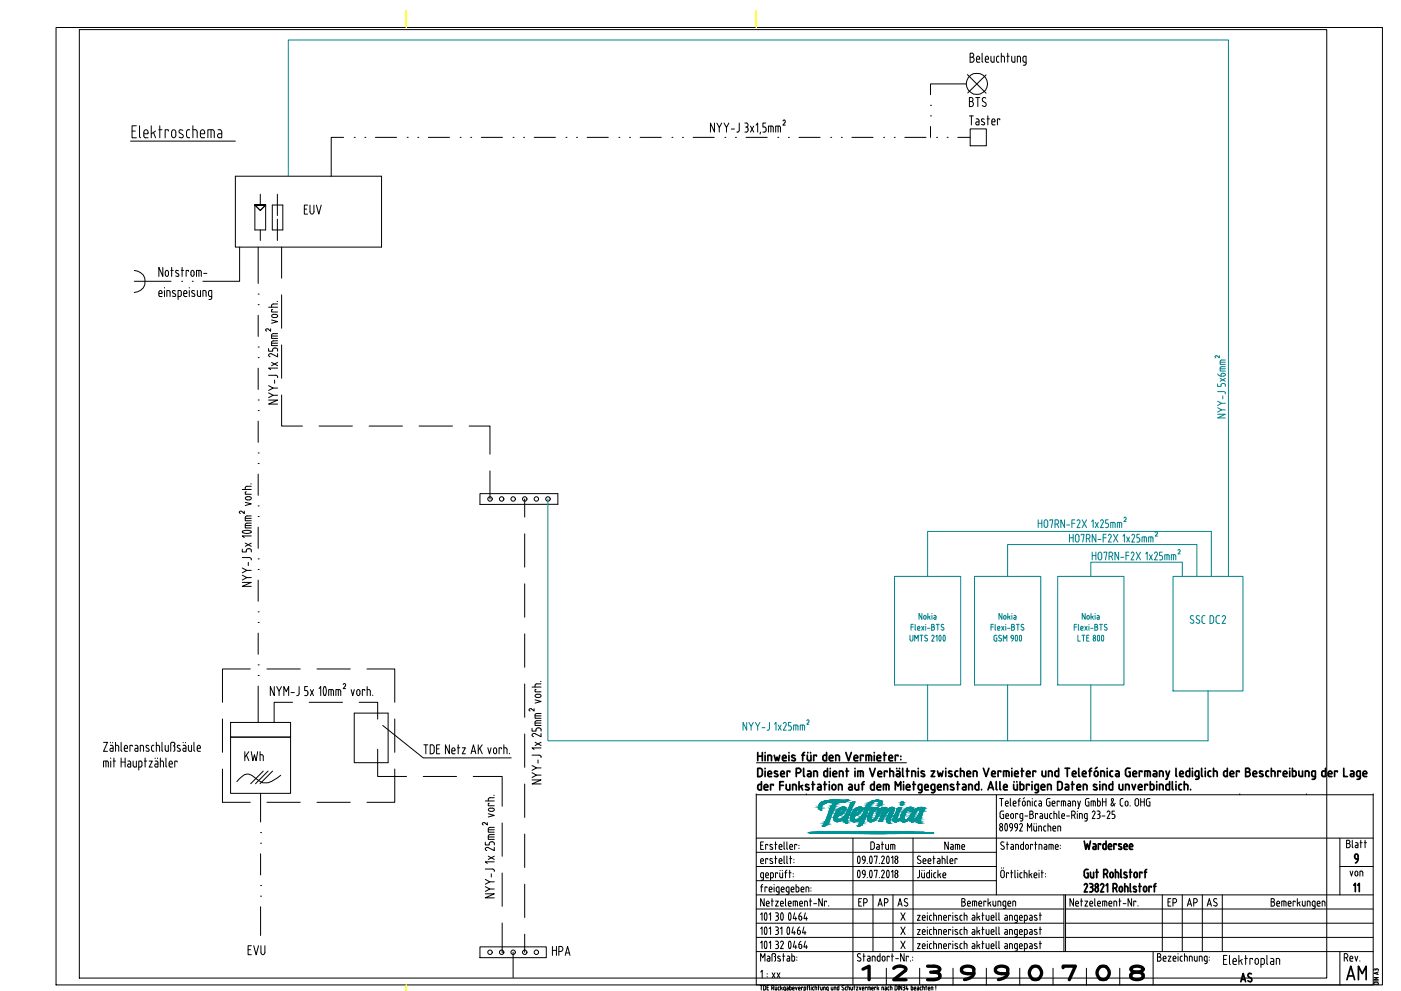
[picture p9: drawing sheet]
<svg xmlns="http://www.w3.org/2000/svg" width="420mm" height="297mm" viewBox="0 0 420 297" stroke-linecap="round" stroke-linejoin="round" font-family="sans-serif">
<!-- layer: 00_Rahmen_Schriftfeld -->
<g fill="none" stroke="#000" stroke-width=".3">
<path d="M16.8 8.2h397.8v287h-397.8zM226.8 237.9v57.3h185v-57.3M226.8 238.2h185M241.8 237.9v.3M298.8 238.2v30M299.8 239.3h1.1M300.3 239.3v2.3M303 239.3v2l.2 .3M306 239.3l-.5 .5v1.8M307.3 239.1l-.5 .4M309.6 239.3v.2M314.9 239.3l-.9 .2-.2 1.5 .4 .5 .7 .1v-1.2h-.3"/>
<path d="M326.6 239.3l-.9 .2-.2 1.5 .4 .5 .7 .1v-1.2h-.3M329.1 239.3v2.3l.7-.1 .2-.4M330.6 239.3v2.3M331.7 239.3v2.3M336.8 239.4a.62 .62 0 0 0-.9 .5l.1 1.4 .8 .3M341.5 240v1M341.5 240a.55 .55 0 0 0-.6-.6 .55 .55 0 0 0-.5 .6v1a.54 .54 0 0 0 .5 .6 .54 .54 0 0 0 .6-.6M342.1 239.4v2.2M343.2 239.4v2.2M344.9 239.4h-.8l-.3 .6 .2 1.4 .9 .2v-1.2h-.3M371.8 237.9v.3M391.8 237.9v.3"/>
<path d="M226.8 251.2h185M226.8 255.5h72M226.8 259.7h72M228.1 258.1h.9l-.1-.5a.41 .41 0 0 0-.4-.3 .41 .41 0 0 0-.3 .3l-.1 .9 .3 .3M228.1 253.4h.6M228.4 258.9h.6M229 252.4h-.9v2.2h.9M230.3 253.4v-.3h-.7v1.5M230.3 257.6v-.2h-.7v1.5M231.1 253.1l.5 .1M231.2 253.1l-.3 .4 .8 .8-.2 .3-.6-.1M231.6 258.3l.1 .5-.8-.1"/>
<path d="M231.6 257.5l-.5-.2-.2 .2 .1 .4 .6 .3M232.4 253.1h.6M232.4 257.4h.6M232.6 252.3v2.3M232.6 256.6v2.2M233.7 253.8h.8v-.5a.41 .41 0 0 0-.4-.2 .41 .41 0 0 0-.4 .2v1.1l.8 .2M233.7 258.1h.8v-.5a.41 .41 0 0 0-.4-.3 .41 .41 0 0 0-.4 .3v1l.8 .2M235.1 252.3v2l.3 .3M235.1 256.6v2l.3 .2M236 252.3v2l.2 .3M236 256.6v2l.2 .2M236.8 253.8h.9l-.1-.5a.41 .41 0 0 0-.3-.2 .41 .41 0 0 0-.4 .2v1.1l.8 .2"/>
<path d="M236.8 257.4h.7M237 256.6v2.2M238.1 257.6v.1M238.1 258.5v.1M239 253.4v-.3h-.7v1.5M239.6 253.4v.1M239.6 254.2v.1M255.8 251.2v44M257.3 256.7l-.2 .8 .2 1.2M257.4 256.7v-.1a1.42 1.42 0 0 1 .3 2.2l-.3-.1M258.6 257.4l.1-.6a.41 .41 0 0 1 .3-.2 .41 .41 0 0 1 .4 .2v1.3l-.6 .7M258.6 257.3l.2 .5h.7"/>
<path d="M260.1 258.7v.2M261.1 256.6a1.42 1.42 0 0 1 .2 2.2 1.36 1.36 0 0 1-.2-2.2zM262.2 253v.9M262.2 256.8v-.2h.9l-.4 2.3M262.2 253l-.3-.6h-.7v2.2l.7-.1 .3-.6M263 253.1l.5 .1 .2 .3v1.1l-.7-.1-.2-.3 .2-.3h.7M263.7 258.7v.2M264.4 253.1h.6M264.4 257a.45 .45 0 0 1 .6-.4 .45 .45 0 0 1 .2 .8M264.6 252.4v2.2M265.1 257.4l-.7 1.5h.8M265.6 253.1l.1 1.3 .8 .2v-1.5"/>
<path d="M266.5 256.7l.2 .8-.2 1.2M266.5 256.7l-.1-.1a1.39 1.39 0 0 0-.2 2.2l.3-.1M267.1 254.6v-1.5h.9l.3 .2 .1 1.3M267.3 257.1l.5-.5v2.3M267.7 253.1v1.5M268.6 257.7a.53 .53 0 0 1 .7 .5 .53 .53 0 0 1-.8 .4zM273.8 251.2v34M275.1 258.6l.7 .3M275.6 256.6l-.4 .2-.1 .4 1.1 1-.1 .4-.3 .2M275.6 256.6l.5 .1M276.8 258.1h.9l-.1-.5a.41 .41 0 0 0-.3-.3 .41 .41 0 0 0-.4 .3l-.1 .9 .3 .3M277.1 258.9h.6"/>
<path d="M278.6 258.9h.6M279.2 257.8v.3h-.9M279.2 257.8l-.1-.2a.41 .41 0 0 0-.3-.3 .41 .41 0 0 0-.4 .3l-.1 .9 .3 .3M279.8 257.4h.6M280 256.6v2.3M281.2 257.4h.4M281.6 257.4l.3 .2v1.3h-.5M281.9 258.1l-.8 .2v.3l.3 .2M282.6 257.4l.8 .2v1.3M282.6 256.6v2.3M284.1 256.6v2l.2 .2M284.4 252.4v2.2l-1.1-2.2v2.2"/>
<path d="M285.1 253.1l.6 .1 .2 .3v1.1l-.7-.1-.2-.3 .2-.3h.7M285.2 258.9h.5M285.7 257.8v.3h-.8M285.8 257.8l-.1-.2a.41 .41 0 0 0-.4-.3 .41 .41 0 0 0-.3 .3l-.1 .9 .3 .3M286.5 254.6v-1.5l1.1 .1 .2 1.4M287 257.6v-.2h-.6v1.5M287.2 253.1v1.5M288.4 253.6l.1-.3a.41 .41 0 0 1 .4-.2 .41 .41 0 0 1 .3 .2l.1 .3M288.4 253.6l.1 .8 .3 .2M288.8 254.6h.5M289.3 253.6v.3h-.9M299.8 248.4v.2"/>
<path d="M299.8 248.3l.1-.2a.41 .41 0 0 1 .3-.3 .41 .41 0 0 1 .4 .3l.1 .2M299.8 248.6l.1 .2a.41 .41 0 0 0 .3 .3 .41 .41 0 0 0 .4-.3l.1-.2M300.4 253.3l.6 .3a.56 .56 0 0 1 0 .9 .56 .56 0 0 1-.9-.2M300.5 243.1h.5M300.5 243.1l-.4 .2-.2 .4 .1 1.2 .5 .4M300.7 248.4v.2M300.7 244.1h.3v1.2h-.5M301.1 252.5a.55 .55 0 0 0-.8 0 .55 .55 0 0 0 .1 .8M301.5 240.8h.9l-.1-.5a.41 .41 0 0 0-.3-.2 .41 .41 0 0 0-.4 .2v1.1l.8 .2M301.5 249a1.41 1.41 0 0 1 .4-2.1l.2 .9-.2 1.2M301.5 249h.5M301.8 253.1h.7"/>
<path d="M302 252.4v2.2M302.5 244.4v.2h-.9M302.5 244.3l-.1-.2a.41 .41 0 0 0-.3-.3 .41 .41 0 0 0-.4 .3v1l.8 .2M303.2 253.1l.6 .1 .2 .3v1.1l-.7-.1-.2-.3 .2-.3h.7M303.3 243.9l.6 .2v1a.41 .41 0 0 1-.4 .2 .41 .41 0 0 1-.3-.2l-.1-.8zM303.6 248.1h-.4a.6 .6 0 0 1-.4-.7 .6 .6 0 0 1 .6-.5l.2 1.5-.6 .7M303.8 240.8h.9v-.5a.41 .41 0 0 0-.4-.2 .41 .41 0 0 0-.4 .2v1.1l.8 .2M304.6 254.6v-1.5l.8 .2v1.3M305.1 248.1h-.4a.6 .6 0 0 1-.4-.7 .6 .6 0 0 1 .6-.5l.2 1.5-.6 .7M305.2 244.1v-.3h-.6v1.5M305.3 240.1h.7M305.8 247.2a.45 .45 0 0 1 .6-.3 .45 .45 0 0 1 .2 .7"/>
<path d="M305.9 244.9v-.8l.8-.3v2.1l-.7 .2M305.9 244.9l.2 .4h.6M306.1 253.5v.7M306.1 254.1l.4 .5M306.5 253.1h.4M306.5 253.1l-.4 .4M306.6 247.6l-.8 1.5h.8M306.8 240.1l.6 .2v1a.41 .41 0 0 1-.3 .3 .41 .41 0 0 1-.4-.3l-.1-.7zM306.9 252.4v2.2h-.4M307.4 244.6h.8M307.6 253.6v-.3a.41 .41 0 0 1 .4-.2 .41 .41 0 0 1 .4 .2v.3M307.6 253.6v.7a.41 .41 0 0 0 .4 .3 .41 .41 0 0 0 .4-.3v-.7"/>
<path d="M308.1 241.6v-1.5l.8 .2v1.3M308.1 249.1v-2.2l.7 1.2 .6-1.2v2.2M308.8 244.1h.6M309.4 243.1a.5 .5 0 0 1 .4 .5 .5 .5 0 0 1-.4 .5 .63 .63 0 0 1 .5 .6 .63 .63 0 0 1-.5 .6h-.6v-2.2h.6M309.6 240.1v1.5M309.7 253.4v-.3h-.6v1.5M310 247.6l.1 1.3 .8 .2v-1.5M310.1 246.9v.1M310.2 241.1l.2 .4 .5 .1M310.3 253.1h.7M310.5 252.4v2.2M310.8 246.9v.1"/>
<path d="M310.9 240.1l-.6 .2-.1 .9M311.2 244.1v-.3h-.7v1.5M311.5 249.1v-1.5l.8 .2 .1 1.3M311.6 240.1l.6 .1 .2 .3v1.1l-.7-.1-.2-.3 .2-.3 .7-.1M311.9 243.8l.6 .1 .2 .4v1h-.7l-.2-.3 .2-.4h.7M312.1 253.1h-.5v1.5M312.1 253.1l.3 .2 .1 1.3M313.2 253.1l.6 .1 .1 .3v1.1l-.6-.1-.2-.3 .2-.3h.6M313.3 243.8v1.1M313.6 247.6l-.4 .1-.2 .3 .1 .9 .5 .2M314.2 243.8v1.5h-.7l-.2-.4M314.3 247.6l.8 .2v1.3"/>
<path d="M314.3 246.9v2.2M314.6 254.6v-1.5h.9l.3 .2v1.3M314.8 244.9l.2 .4h.4M315.2 253.1v1.5M315.4 243.8l-.5 .3-.1 .8M315.5 240.8h.9l-.1-.5a.41 .41 0 0 0-.3-.2 .41 .41 0 0 0-.4 .2v1.1l.8 .2M315.8 248.4h.8v-.6a.41 .41 0 0 0-.4-.2 .41 .41 0 0 0-.4 .2v1.1l.8 .2M316.1 243.8l.8 .3v1.2M316.1 243.1v2.2M316.5 253.6v.8l.3 .2M316.5 253.6l.1-.3a.41 .41 0 0 1 .3-.2 .41 .41 0 0 1 .4 .2l.1 .3M316.8 254.6h.6"/>
<path d="M317.2 249.1v-1.5l.9 .2v1.3M317.4 253.6v.3h-.9M317.6 243.1v2l.2 .2M317.7 240.4v-.3h-.7v1.5M318 253.4v.1M318 254.2v.1M318.3 241.6v-1.5h.9l.3 .2 .1 1.3M318.4 244.6h.9l-.1-.5a.41 .41 0 0 0-.4-.3 .41 .41 0 0 0-.3 .3v1l.8 .2M318.9 240.1v1.5M319.9 244.6h.8M320.3 240.1h.4M320.7 240.1l.3 .2 .1 1.3-.8-.2 .1-.5 .7-.1"/>
<path d="M321.7 241.6v-1.5l.8 .2 .1 1.3M321.9 243.1h-.5v2.2M321.9 243.1a.63 .63 0 0 1 .6 .6 .63 .63 0 0 1-.6 .6l-.5 .1M322 244.4l.5 .9M323.1 243.1v.1M323.1 243.8v1.5M323.2 240.1l.4 1.5M323.7 245.3v-1.5l.8 .3 .1 1.2M324 240.1l-.6 2.2h-.2M325.2 244.9l.1-.8 .8-.3-.1 2.1-.7 .2M325.2 244.9l.2 .4h.7M327.6 243.5a.45 .45 0 0 1 .6-.4 .45 .45 0 0 1 .2 .7"/>
<path d="M327.9 240.1v1.5M328.1 240.1h-.9v1.5M328.1 240.1l.4 .2v1.3M328.3 243.9l-.7 1.4h.8M329 243.1h.5M329.1 240.1l.8 .2 .1 .9M329.2 244.1h.3M329.5 243.1a.5 .5 0 0 1 .4 .5 .5 .5 0 0 1-.4 .5l.3 .2v.8l-.8 .2M330.5 244.6h.9M330.6 240.4h1.1M332 243.5a.46 .46 0 0 1 .7-.4 .46 .46 0 0 1 .1 .7M332.8 243.9l-.8 1.4h.9"/>
<path d="M333.9 244.1l.5 .5M334.2 243.1h-.7v1h.4M334.3 244.6v.2M334.4 244.8l-.2 .5h-.7M334.5 240.8l-.9 .8-.4-.2 .7-1.5a.35 .35 0 0 0 0-.5 .35 .35 0 0 0-.5 0 .35 .35 0 0 0-.1 .5l.9 1.7M337.7 240.2l.5 .1v1.1a.41 .41 0 0 1-.3 .2 .41 .41 0 0 1-.4-.2l-.1-.8zM338.9 241.5v.1M342.1 240.4h1.1M401.8 259.7h10M401.8 251.2v17M403.8 251.8h.6a.5 .5 0 0 1 .4 .5 .5 .5 0 0 1-.4 .5 .63 .63 0 0 1 .5 .7 .63 .63 0 0 1-.5 .6h-.6zM403.8 252.8h.6"/>
<path d="M405.6 251.8v2l.2 .3M406.5 252.6h.6l.2 .4-.1 1.1-.6-.1-.2-.3 .2-.3h.6M407.9 252.6h.6M408.1 251.8v2.3M409.2 252.6h.6M409.4 251.8v2.3M226.8 268.2h185M226.8 272.5h92.3M226.8 276.7h92.3M226.8 264h72M228.1 274.1l.4-.5v2.3M228.1 278.3l.4-.5v2.3"/>
<path d="M228.1 265.8h.6M228.3 265.6v1.7M228.8 265.1l-.5 .5M229 263.1l-.8-.2 .1-1.3h.7v1.8l-.2 .4h-.6M229.2 269.4v2.2l-1.1-2.2v2.2M229.4 278a1.37 1.37 0 0 0 .3 2.1l.1-.1M229.4 278h.4M229.6 262.3h.9l-.1-.5a.41 .41 0 0 0-.4-.2 .41 .41 0 0 0-.3 .2v1.1l.8 .2M229.8 273.7l.2 .8-.2 1.2M229.8 278l.2 .8-.2 1.2M229.8 270.9h.9l-.1-.6a.41 .41 0 0 0-.3-.2 .41 .41 0 0 0-.4 .2l-.1 .9 .4 .4M229.8 273.7l-.1-.1a1.39 1.39 0 0 0-.2 2.2l.3-.1"/>
<path d="M230 266.1v-.3h-.6v1.5M230.1 271.6h.6M230.7 266.6h.8v-.5a.41 .41 0 0 0-.4-.3 .41 .41 0 0 0-.4 .3v1.1l.8 .1M230.7 274.1l.4-.5v2.3M230.7 278.3l.4-.5v2.3M231.1 263.1l.8-.2-.1-1.3h-.7v2.2M231.3 270.1h.6M231.5 269.4v2.2M232.2 265.1v.1M232.2 265.8v1.5M232.6 270.1h.8l-.8 1.5h.8M232.6 273.6h.4a.5 .5 0 0 1 .4 .5 .5 .5 0 0 1-.4 .5l.4 .5"/>
<path d="M232.6 277.8h.4a.5 .5 0 0 1 .4 .5 .5 .5 0 0 1-.4 .5M232.8 274.6h.2M232.8 278.9h.2M232.9 268.1h.4M233 278.8l.4 .5M233.2 261.8v-.2h-.6v1.5M233.4 275.1v.2M233.4 279.3v.3M233.4 275.3l-.2 .5-.6 .1M233.4 279.6l-.2 .4-.6 .1M233.6 267.3l-.7-.2 .1-1.2 .6-.1v1.9M233.7 267.6l-.4 .5"/>
<path d="M233.8 261.6l.1 1.3 .8 .2v-1.5M234 260.8v.2M234.1 270.9h.8v-.6a.41 .41 0 0 0-.4-.2 .41 .41 0 0 0-.4 .2v.9l.3 .4M234.1 278.3l.4-.5v2.3M234.4 271.6h.5M234.6 260.8v.2M234.7 273.7l-.1-.1a1.42 1.42 0 0 0-.2 2.2l.3-.1M234.7 273.7l.2 .8-.2 1.2M235.1 266.3v.3h-.8M235.2 266.3l-.1-.2a.41 .41 0 0 0-.4-.3 .41 .41 0 0 0-.3 .3l-.1 1.1 .8 .1M235.4 261.6h.6M235.6 269.4v1.9l.2 .3"/>
<path d="M236 260.8l-.4 .5v1.8M236.2 278l-.2 .8 .2 1.2M236.2 278h.4M236.6 278a1.39 1.39 0 0 1-.3 2.1l-.1-.1M236.6 267.3l-.8-.2 .2-1.2 .6-.1v1.8l-.2 .4-.5 .1M236.6 261.6h.7M236.7 273.6a1.42 1.42 0 0 1 .3 2.2 1.4 1.4 0 0 1-.3-2.2zM236.7 271.6h.6M236.8 260.8v2.3M237.3 266.6h.8v-.5a.41 .41 0 0 0-.4-.3 .41 .41 0 0 0-.4 .3v1.1l.8 .1M237.3 270.6v.3h-.9M237.3 270.6l-.1-.3a.41 .41 0 0 0-.4-.2 .41 .41 0 0 0-.3 .2l-.1 .9 .3 .4"/>
<path d="M237.9 271.6v-1.5h.9l.3 .2 .1 1.3M237.9 277.8l-.4 1.8h1M237.9 261.8v.2M237.9 262.7v.2M238.2 279.1v1M238.3 273.6l-.4 1.7h1.1M238.5 270.1v1.5M238.6 274.9v1M238.7 265.1v2.2h.7l.2-1.2-.9-.3M239.2 278.9l.4-.1a.6 .6 0 0 1 .4 .7 .6 .6 0 0 1-.6 .5zM239.8 270.9h.9l-.1-.6a.41 .41 0 0 0-.3-.2 .41 .41 0 0 0-.4 .2l-.1 .9 .3 .4M239.8 277.8l-.4 .4-.2 .6"/>
<path d="M240 274.6h-.4l.1 1a.41 .41 0 0 0 .3 .2 .41 .41 0 0 0 .4-.2v-.7l-.4-.3M240.1 271.6h.6M240.2 266.6h.9v-.5a.41 .41 0 0 0-.4-.3 .41 .41 0 0 0-.4 .3v1.1l.8 .1M240.2 273.6l-.4 .4-.2 .6M241.1 277.8l-.4 1.8h1M241.3 271.6v-1.5l.8 .2v1.3M241.4 279.1v1M241.5 273.6l-.4 1.7h1M241.7 267.3v-1.5l.8 .3 .1 1.2M241.8 274.9v1M242.8 270.1h.6M243 269.4v2.2"/>
<path d="M243.2 266.1v.1M243.2 267v.1M244.1 270.9h.8M246.6 269.4v2.2l-1-2.2v2.2M247.9 270.3v-.2h-.7v1.5M248.5 271.5v.1M257.3 261l-.2 .7 .2 1.3M257.4 261v-.1a1.4 1.4 0 0 1 .3 2.2l-.3-.1M257.5 270.3h.7M258.4 269.4h-.9v2.2h.9M259.5 262.1h-.5a.6 .6 0 0 1-.4-.7 .6 .6 0 0 1 .7-.5l.1 1.5-.6 .7M259.5 269.4h-.5v2.2"/>
<path d="M259.6 269.3a.63 .63 0 0 1 .5 .7 .63 .63 0 0 1-.5 .6h-.6M260.1 263v.1M261 261l.1-.1a1.4 1.4 0 0 1 .2 2.2 1.41 1.41 0 0 1-.3-2.1zM261.8 268.2v17M262.2 261.1v-.3h.9l-.4 2.3M263.3 271.6l.6-2.2 .7 2.2M263.5 271h.9M263.7 263v.1M264.4 261.2a.45 .45 0 0 1 .6-.3 .45 .45 0 0 1 .2 .7M265.1 261.6l-.7 1.5h.8M265.8 269.4h-.6v2.2M265.8 269.3a.63 .63 0 0 1 .5 .7 .63 .63 0 0 1-.5 .6h-.6"/>
<path d="M266.5 261l.2 .7-.2 1.3M266.5 261l-.1-.1a1.36 1.36 0 0 0-.2 2.2l.3-.1M267.3 261.4l.5-.6v2.3M267.8 268.2v17M268.4 262.6l.1 .2a.41 .41 0 0 0 .3 .3 .41 .41 0 0 0 .4-.3l.1-.2M268.4 262.6l.1-.5a.41 .41 0 0 1 .3-.3 .41 .41 0 0 1 .4 .3v.5M269.3 271.6l.6-2.2 .7 2.2M269.5 271h.9M270.2 273.6l1.2 2.3M270.2 277.8l1.2 2.3M271.4 273.6l-1.2 2.3M271.4 277.8l-1.2 2.3"/>
<path d="M271.6 269.4l-.3 .1-.1 .5 .8 .6a.56 .56 0 0 1 .1 .9 .56 .56 0 0 1-.9-.2M271.6 269.3l.6 .2M275.1 274.3h.9l-.9 1.6h.9M275.1 278.6h.9l-.9 1.5h.9M275.1 263.1h.2M275.8 260.8v1.8M275.8 262.6l-.5 .5M276.4 261.6l.1 1.3 .7 .2v-1.5M276.5 260.8v.2M276.6 275.1h.9l-.1-.5a.41 .41 0 0 0-.4-.3 .41 .41 0 0 0-.3 .3v1l.8 .3M276.6 279.3h.9l-.1-.5a.41 .41 0 0 0-.4-.2 .41 .41 0 0 0-.3 .2v1.1l.8 .2M277.1 260.8v.2"/>
<path d="M278.1 273.6v.1M278.1 274.3v1.6M278.1 277.8v.2M278.1 278.6v1.5M278.7 260.8v2.3h-.4l-.4-.2v-1.1l.8-.2M278.7 279l.1 .9 .6 .2M279.4 274.3l-.5 .1-.2 .4 .1 .8 .6 .3M279.4 278.6h-.5l-.2 .4M279.4 260.8v.2M279.4 261.6v1.5M280 274.3l.8 .3 .1 1.3M280 278.6h.7l.2 .4"/>
<path d="M280 273.6v2.3M280 277.8v2.3M280.6 261.6h-.4l-.2 .4 .1 .9 .5 .2M280.9 279v1.1M281.3 260.8v2.3M281.5 275.9v-1.6l.8 .3v1.3M281.7 262.1l.4 1M282.1 261.8l-.8 .5M282.3 279v1.1M282.4 279l-.2-.4h-.7v1.5M282.8 262.1v.6M282.8 262.1v-.3a.41 .41 0 0 1 .4-.2 .41 .41 0 0 1 .4 .2v.5h-.8"/>
<path d="M282.8 262.7l.1 .3 .7 .1M283 275.1h.8v-.5a.41 .41 0 0 0-.4-.3 .41 .41 0 0 0-.3 .3l-.1 1 .8 .3M283 279.3h.8v-.5a.41 .41 0 0 0-.4-.2 .41 .41 0 0 0-.3 .2l-.1 1.1 .8 .2M285.1 274.6v-.3h-.6v1.6M285.1 278.9v-.3h-.6v1.5M285.7 273.6v.1M285.7 274.3v1.6M285.7 277.8v.2M285.7 278.6v1.5M286.5 274.9l.6 .3 .1 .4-.2 .2-.6-.1M286.5 279.2l.6 .3 .1 .3-.2 .3-.6-.1M286.7 274.3l-.3 .2 .1 .4"/>
<path d="M286.7 278.6l-.3 .2 .1 .4M286.7 274.3l.4 .2M286.7 278.6l.4 .1M287.9 279v.9l.6 .2M288.4 270.3h.6M288.5 274.3l-.4 .1-.2 .4v.8l.6 .3M288.5 278.6h-.4l-.2 .4M289 269.4h-.6v2.2h.6a.63 .63 0 0 0 .5-.6 .63 .63 0 0 0-.5-.7M289 269.3a.5 .5 0 0 1 .4 .5 .5 .5 0 0 1-.4 .5M289.2 274.3l.8 .2v1.4M289.2 278.6h.6l.2 .4M289.2 273.6v2.3"/>
<path d="M289.2 277.8v2.3M290 279v1.1M290.5 271.6h.5M291 270.6v.3h-.8M291 270.6v-.3a.41 .41 0 0 0-.4-.2 .41 .41 0 0 0-.4 .2v.9l.3 .4M291.6 274.3l.6 .1 .2 .4v1.1l-.8-.1-.1-.3 .1-.4h.8M291.6 278.6h.6l.2 .4M291.6 271.6v-1.5h.9l.4 .2v1.3M292.3 270.1v1.5M292.4 279v1.1l-.9-.2 .1-.5 .8-.1M293 273.6v2.3M293 277.8v2.3"/>
<path d="M293.4 274.8l.4 1.1M293.4 279.1l.4 1M293.8 274.6l-.8 .5M293.8 278.8l-.8 .5M293.9 271.6h.5M294.4 270.6v.3h-.9M294.4 270.6l-.1-.3a.41 .41 0 0 0-.3-.2 .41 .41 0 0 0-.4 .2l-.1 .9 .4 .4M294.5 274.3h.6M294.5 278.6h.6M294.7 273.6v2.3M294.7 277.8v2.3M295.7 270.3v-.2h-.7v1.5"/>
<path d="M295.7 274.3l.1 1.3 .8 .3v-1.6M295.7 278.6l.1 1.3 .3 .2h.5v-1.5M296.3 269.4v2.2M296.7 270.6l.5 1M297.2 270.3l-.9 .6M297.2 275.1h.9v-.5a.41 .41 0 0 0-.4-.3 .41 .41 0 0 0-.4 .3v1l.8 .3M297.2 279.3h.9v-.5a.41 .41 0 0 0-.4-.2 .41 .41 0 0 0-.4 .2v1.1l.8 .2M297.8 270.1v1.1M297.8 271.1l.4 .5M298.6 270.1v1.5h-.4M298.7 279.8l.2 .3M298.7 273.6v2l.2 .2"/>
<path d="M298.7 277.8v2.1M299.3 271.6v-1.5l.8 .2v1.3M299.6 273.6v2l.2 .2M299.6 277.8v2.1M299.6 279.8l.2 .3M300.1 261.5a.55 .55 0 0 1 .6-.7 .55 .55 0 0 1 .5 .7M300.1 261.5v1a.55 .55 0 0 0 .6 .6 .55 .55 0 0 0 .5-.6v-1M300.3 260.1v.1M300.8 271.1l.3 .5M300.8 271.2v-.9l.8-.2v1.8l-.3 .4M300.9 272.4h.3M301 260.1v.1"/>
<path d="M301.1 271.6h.5M301.4 274.3l.5 .1 .2 .4v1.1h-.5M301.4 278.6h.5l.2 .4M301.6 275.1h.5M301.6 279.3h.5M301.6 275.1l-.3 .4 .3 .3M301.6 279.3l-.3 .4 .3 .4M302.1 279v1.1h-.5M302.3 270.9h.8v-.6a.41 .41 0 0 0-.4-.2 .41 .41 0 0 0-.4 .2v.9l.3 .4M302.5 261.8v-.2h-.7v1.5M302.6 271.6h.5M303.1 261.6h.6"/>
<path d="M303.2 274.3h-.4v1.6M303.2 278.6h-.4v1.5M303.2 274.3l.4 .2v1.4M303.2 278.6l.4 .4M303.3 260.8v2.3M303.6 279v1.1M303.7 271.6v-1.5l.9 .2v1.3M304.2 279l.1 .9 .8 .2M304.2 279l.2-.4h.7l-.1 2-.6 .2M304.4 260.8v2l.2 .3M305.1 275.9l-.8-.3 .1-1.2 .7-.1v1.8l-.2 .4-.5 .1M305.2 260.8v.2"/>
<path d="M305.2 261.6v1.5M305.7 275.1h.9l-.1-.5a.41 .41 0 0 0-.3-.3 .41 .41 0 0 0-.4 .3v1l.8 .3M305.7 279.3h.9l-.1-.5a.41 .41 0 0 0-.3-.2 .41 .41 0 0 0-.4 .2v1.1l.8 .2M305.9 262v.7M305.9 262.7l.2 .3 .4 .1M306.5 261.6h-.4l-.2 .4M307.1 261.6l.8 .2 .1 1.3M307.1 260.8v2.3M307.2 275.9l.8-.3-.1-1.2-.7-.1v2.3M308.1 279l-.1 .9-.8 .2M308.1 279l-.2-.4h-.7v2.2M308.6 260.8v2.3"/>
<path d="M308.8 274.3l.6 .1 .2 .4v1.1l-.7-.1-.2-.3 .2-.4h.7M308.8 278.6h.6l.2 .4M309.1 262.1l.4 1M309.5 261.8l-.9 .5M309.6 279v1.1l-.8-.2 .1-.5 .7-.1M310.1 262.3h.9l-.1-.5a.41 .41 0 0 0-.4-.2 .41 .41 0 0 0-.3 .2l-.1 .9 .3 .4M310.2 280l.6 .1M310.4 263.1h.6M311 274.5l-.5-.2-.3 .2 .1 .4 .7 .5v.3h-.8M311 278.7l-.5-.1-.3 .2 .1 .4 .7 .4-.2 .5M311.6 260.8v.2M311.6 261.6v1.5"/>
<path d="M311.7 274.3h.6M311.7 278.6h.6M311.9 273.6v2.2M311.9 277.8v2.3M312.3 261.6h.6M312.5 260.8v2.3M313.5 261.8v.2M313.5 262.7v.2M319.1 268.2v17M319.6 272.5h92.2M319.6 276.7h92.2M319.6 268.2v17"/>
<path d="M321.9 269.4v2.2l-1-2.2v2.2M322.6 270.9h.8v-.6a.41 .41 0 0 0-.4-.2 .41 .41 0 0 0-.4 .2v.9l.3 .4M322.9 271.6h.5M324.1 270.1h.6M324.3 269.4v2.2M325.4 270.1h.8l-.8 1.5h.8M326.8 270.9h.9l-.1-.6a.41 .41 0 0 0-.3-.2 .41 .41 0 0 0-.4 .2l-.1 .9 .4 .4M327.2 271.6h.5M328.3 269.4v1.9l.2 .3M329.2 270.9h.8v-.6a.41 .41 0 0 0-.4-.2 .41 .41 0 0 0-.4 .2v.9l.3 .4M329.5 271.6h.5M330.7 271.6v-1.5h.9l.3 .2v1.3"/>
<path d="M331.3 270.1v1.5M332.6 270.9h.8v-.6a.41 .41 0 0 0-.4-.2 .41 .41 0 0 0-.4 .2v.9l.3 .4M332.9 271.6h.5M334.1 271.6v-1.5l.8 .2v1.3M335.6 270.1h.6M335.8 269.4v2.2M336.8 270.9h.9M339.4 269.4v2.2l-1.1-2.2v2.2M340.7 270.3v-.2h-.7v1.5M341.3 271.5v.1M348.6 268.2v17M350.3 270.3h.6"/>
<path d="M351.1 269.4h-.8v2.2h.8M352.3 269.4h-.5v2.2M352.3 269.3a.63 .63 0 0 1 .6 .7 .63 .63 0 0 1-.6 .6h-.5M354.6 268.2v17M356.1 271.6l.6-2.2 .7 2.2M356.3 271h.9M358.5 269.4h-.5v2.2M358.5 269.3a.63 .63 0 0 1 .6 .7 .63 .63 0 0 1-.6 .6h-.5M360.6 268.2v17M362 271.6l.7-2.2 .6 2.2M362.2 271h.9M364.4 269.3l.5 .2"/>
<path d="M364.4 269.4l-.3 .1-.1 .5 .8 .6M364.8 270.6a.57 .57 0 0 1 0 .9 .57 .57 0 0 1-.8-.2M366.6 268.2v17M381.2 270.3h.5M381.7 269.4h-.5v2.2h.6a.63 .63 0 0 0 .5-.6 .63 .63 0 0 0-.5-.7M381.8 269.3a.5 .5 0 0 1 .4 .5 .5 .5 0 0 1-.4 .5M383.2 271.6h.6M383.8 270.6v.3h-.9M383.8 270.6l-.1-.3a.41 .41 0 0 0-.4-.2 .41 .41 0 0 0-.3 .2l-.1 .9 .3 .4M384.4 271.6v-1.5l1.1 .1 .2 1.4M385 270.1v1.5M386.3 270.9h.9l-.1-.6a.41 .41 0 0 0-.4-.2 .41 .41 0 0 0-.3 .2l-.1 .9 .3 .4"/>
<path d="M386.6 271.6h.6M388.4 270.3v-.2h-.6v1.5M389.1 269.4v2.2M389.5 270.6l.4 1M389.9 270.3l-.8 .6M390.6 271.1l.3 .5M390.6 270.1v1.1M391.4 270.1v1.5h-.5M392 271.6v-1.5l.8 .2 .1 1.3M393.5 271.2l.1-.9 .8-.2v1.8l-.4 .4M393.6 271.1l.3 .5M393.6 272.4h.4"/>
<path d="M393.9 271.6h.5M395 270.9h.9l-.1-.6a.41 .41 0 0 0-.4-.2 .41 .41 0 0 0-.3 .2l-.1 .9 .3 .4M395.3 271.6h.6M396.5 271.6v-1.5l.8 .2 .1 1.3M404.9 261.1l.4 1.5 .4-1.5M407.2 261.6v.5M407.2 261.6v-.3a.41 .41 0 0 0-.4-.2 .41 .41 0 0 0-.4 .2v.8a.43 .43 0 0 0 .3 .4 .43 .43 0 0 0 .5-.2v-.2M407.8 262.6v-1.5l.9 .2v1.3M226.8 281h92.3M226.8 285.2h185M228 295.4h.6M228.1 288.1v-2.3l.6 1.3 .7-1.3v2.3"/>
<path d="M228.1 282.6l.4-.5v2.2M228.3 295.4v1.3M229.7 296.3l-.2 .4h-.5v-1.3l.6 .2 .1 .7M229.8 282.2l.2 .8-.2 1.2M229.8 282.2l-.1-.1a1.36 1.36 0 0 0-.2 2.2l.3-.1M230 296h.4M230.1 286.6h.4M230.4 287.3h.5M230.4 287.3l-.4 .4 .4 .4M230.5 286.6l.3 .2 .1 1.3h-.5M230.5 295.4h-.5v1.3h.5M230.7 282.6l.4-.5v2.2"/>
<path d="M231.4 296.1l.6-.2-.1-.5h-.5v1.3M231.5 286.2l.2-.3 .6-.1 .3 .4M231.5 286.2v1.9M231.8 296.1l.3 .6M232.5 295.9v.6M232.5 295.4v.1M232.6 286.2l-.3 .5 .3 .2v.8M232.6 282.1h.4a.5 .5 0 0 1 .4 .5 .5 .5 0 0 1-.4 .5M232.6 287.7l-.3 .4M232.8 283.1h.2M232.9 295.4v.1M233 295.9v.8l-.5-.2"/>
<path d="M233 283.1l.4 .5M233.3 296.1v.4M233.4 296.5l.2 .2M233.4 283.6v.3M233.4 283.8l-.2 .5h-.6M233.6 296.7h.1M233.6 295.9h.1M233.6 295.8l-.2 .3M234 286.7l-.5-.1-.3 .2 .1 .4 .8 .4-.1 .4h-.8M234.1 295.4v1.3M234.4 296.1l.2 .6M234.5 282.1l-.4 .4"/>
<path d="M234.5 282.1l.3 .1 .1 .5-.8 1.6h.8M234.6 296l-.5 .3M234.7 286.6h.7M234.9 285.8v2.3M235 296.5l.2 .2M235.2 295.9h.3v1.1M235.2 296.7h.3M235.2 295.8l-.2 .7M236 295.9h.3l.1 .8h-.4v-.3l.4-.1M236.1 286.6h.6l.2 .4-.1 1.1-.7-.1-.1-.3 .1-.3 .7-.1M236.7 282.1a1.4 1.4 0 0 1 .3 2.2 1.42 1.42 0 0 1-.3-2.2zM236.8 295.4v1.3l.5-.2"/>
<path d="M236.8 295.9h.4l.1 .6M237.5 285.8v2.3l.7-.1 .1-1.2-.8-.2M237.7 296.3h.5l-.1-.4-.4 .1v.5l.5 .2M238.3 282.1l-.4 1.8h1.1M238.6 295.9l.2 .8 .3-.8M238.6 283.3v1M239 286.8v.2M239 287.7v.2M239.5 296.3h.5v-.3l-.3-.2-.2 .2 .2 .7M239.6 283.1l.1 1a.41 .41 0 0 0 .3 .2 .41 .41 0 0 0 .4-.2l.1-.5M239.6 283.1h.4M239.6 296.7h.4"/>
<path d="M240 283.1l.3 .1 .1 .4M240.2 282.1l-.4 .4-.2 .6M240.7 296l-.3-.1v.8M241.5 282.1l-.4 1.8h1M241.6 296.5l-.5 .2M241.6 296.5v-.6h-.5v1.1M241.8 283.3v1M242 295.9h.4M242.4 295.4l-.3 .3v1M242.8 295.4l.1 1.3M243.3 295.4v.1M243.3 295.9v.8"/>
<path d="M243.7 296.5l.4 .2M244.1 295.9h-.3l-.1 .6M244.4 295.9h.5v.8M244.4 295.4v1.3M245.3 295.9h.4M245.5 295.4v1.3M246.1 295.9v.6M246.6 295.9v.8l-.5-.2M247 296.7v-.8h.4l.1 .8M247.9 296.1v.4M247.9 296.1l.5-.2v1.1M247.9 296.5l.5 .2"/>
<path d="M249.3 295.9v.6M249.8 295.9v.8l-.5-.2M250.2 296.7v-.8h.4l.1 .8M251.6 295.4v1.3l-.5-.2M251.6 295.9h-.5v.6M252.6 296l.5 .5-.2 .2-.4-.1M253.1 295.5h-.5v.5M253.5 296.5l.4 .2M253.9 295.9h-.3l-.1 .6M254.3 295.9h.4l.1 .8M254.3 295.4v1.3M255.1 295.9v.6"/>
<path d="M255.7 295.9v.8l-.5-.2M256.1 295.9h.3M256.2 295.4v1.3M256.8 295.9h.5l-.5 .8h.5M257.1 287.9l.7 .2M257.7 295.9l.3 .8 .2-.8M258.1 286a.55 .55 0 0 0-.8 0 .55 .55 0 0 0 .1 .8l.8 .7-.1 .4-.3 .2M258.6 296.3h.5l-.1-.4-.4 .1v.5l.5 .2M258.8 286.6h.7M259 285.8v2.3M259.9 296l-.4-.1v.8M260.2 286.6h.4"/>
<path d="M260.6 286.6l.4 .4M260.6 295.9v.8M260.8 295.9h-.6v.8M260.8 295.8l.2 .3v.6M260.9 287v1.1h-.5M260.9 287.3l-.8 .2v.4l.3 .2M261.9 296.1l-.5 .2M261.9 296.1l-.2-.3-.3 .3 .1 .6h.4M262.1 286.6h-.5v1.5M262.1 286.6l.3 .2v1.3M262.7 296l-.4-.1v.8M263.1 295.4v1.3"/>
<path d="M263.3 296.1l.3 .6M263.4 286.6h.5M263.5 286.6l-.4 .2v.9l.4 .4M263.6 296l-.5 .3M263.9 285.8v2.3h-.5M264.5 296.7v-.8h.4l.1 .8M264.8 286.7l.6 .1v1a.41 .41 0 0 1-.4 .3 .41 .41 0 0 1-.4-.3v-.7zM265.4 295.9l.5 .2v.6h-.5v-.3l.5-.1M265.8 290.2v5M266.3 296.5l.3 .2M266.6 295.9h-.3v.6M266.7 286.9v-.3h-.7v1.5"/>
<path d="M267 295.9h.5v.8M267 295.4v1.3M267.3 286.6h.7M267.5 285.8v2.3M268.6 287.3h.9M269.1 296.3l-.2 .4h-.5v-1.3l.6 .2v.7M269.4 295.4v1.3M270.2 282.1l1.2 2.2M270.4 295.4v1.3l-.6-1.3v1.3M270.8 295.4l.5 .1-.2 .5M271 296h.1M271.1 296l.2 .1v.5l-.5 .1"/>
<path d="M271.1 285.8v2.3l-1-2.3v2.3M271.4 282.1l-1.2 2.2M272 295.4l-.3 1h.7M272.2 296.1v.6M272.4 286.9v-.3h-.6v1.5M273.1 288v.1M273.3 295.4v1.3h.2M273.3 295.9h.2M273.5 295.8l.3 .7M273.7 286.9v.1M273.7 287.7v.2M273.8 296.5l-.3 .2"/>
<path d="M274.7 296.1l-.5 .2M274.7 296.1l-.3-.3-.2 .3v.6h.5M275.1 295.9h.2M275.1 282.9h.9l-.9 1.4h.9M275.3 295.8l.3 .3-.1 .6h-.4v-.3l.4-.1M275.8 290.2v5M275.9 296.1v.4M275.9 296.5l.3 .2M276.2 296.7h.1M276.2 295.9h.1M276.2 295.8l-.3 .3M276.6 283.6h.9l-.1-.5a.41 .41 0 0 0-.4-.3 .41 .41 0 0 0-.3 .3v1.1l.8 .1"/>
<path d="M276.7 295.9h.3M276.7 295.4v1.3M277 295.8l.2 .3v.6M277.6 295.9h.4M277.7 295.4v1.3M278.1 282.1v.1M278.1 282.9v1.4M278.4 296.3h.5l-.1-.4-.4 .1v.5l.5 .2M279.1 282.9h.3M279.1 282.8l-.3 .3-.1 .8 .2 .4h.5M279.8 296.1v.6M279.8 296.1l-.5-.2v.8"/>
<path d="M280 282.1v2.2M280 282.9h.5M280.5 282.8l.3 .3 .1 1.2M280.6 295.4v.9M280.6 296.7h.1M282 282.9h-.5v1.4M282 282.8l.3 .3v1.2M283 283.6h.8v-.5a.41 .41 0 0 0-.4-.3 .41 .41 0 0 0-.3 .3l-.1 1.1 .8 .1M285.1 283.1v-.2h-.6v1.4M285.7 282.1v.1M285.7 282.9v1.4M285.8 290.2v5"/>
<path d="M286.5 283.4l.6 .3M286.7 282.8l-.3 .3 .1 .3M286.7 282.8l.4 .2M287.1 283.7l.1 .6-.8-.1M288.5 282.8l-.4 .1-.2 .4v.8l.6 .2M289.2 282.8l.8 .3v1.2M289.2 282.1v2.2M291.6 282.8l.7 .3 .1 1.2-.9-.2v-.3l.3-.2M291.8 283.6h.6M293 282.1v2.2M293.4 283.3l.4 1M293.8 283.1l-.8 .5"/>
<path d="M294.5 282.8h.6M294.7 282.1v2.2M295.7 282.8l.1 1.3 .8 .2v-1.5M295.8 290.2v5M297.2 283.6h.9v-.5a.41 .41 0 0 0-.4-.3 .41 .41 0 0 0-.4 .3v1l.8 .2M298.7 282.1v2l.2 .2M299.6 282.1v2l.2 .2M301.4 282.8l.5 .1 .2 .4v1h-.5M301.6 283.6h.5M301.6 283.6l-.3 .3 .3 .4M303.2 282.8h-.4v1.5M303.2 282.8l.4 .3v1.2"/>
<path d="M304.4 285.1h.3M305.1 284.3l-.8-.2 .1-1.2 .7-.1v1.8l-.4 .5M305.7 283.6h.9l-.1-.5a.41 .41 0 0 0-.3-.3 .41 .41 0 0 0-.4 .3v1l.8 .2M305.8 290.2v5M307.2 284.3l.8-.2-.1-1.2-.7-.1v2.3M308.8 282.8l.7 .3 .1 1.2-.8-.2v-.3l.2-.2M309 283.6h.6M310.9 283.7l.1 .6-.8-.1M311 283l-.5-.2-.3 .3 .1 .3 .6 .3M311.7 282.8h.6M311.9 282.1v2.2M315.8 290.2v5"/>
<path d="M319.6 281h92.2M325.8 290.2v5M335.8 290.2v5M345.8 285.2v10M347.1 286.9h.6M347.7 286.8a.63 .63 0 0 1 .5 .7 .63 .63 0 0 1-.5 .6M347.7 286.8a.5 .5 0 0 0 .4-.5 .5 .5 0 0 0-.4-.5h-.6v2.3h.6M348.8 287.3h.9l-.1-.5a.41 .41 0 0 0-.3-.2 .41 .41 0 0 0-.4 .2l-.1 .9M348.8 287.7l.4 .4M349.1 288.1h.6M350.3 286.6h.9l-.9 1.5h.9M351.8 287.3h.9l-.1-.5a.41 .41 0 0 0-.4-.2 .41 .41 0 0 0-.3 .2l-.1 .9"/>
<path d="M351.8 287.7l.3 .4M352.1 288.1h.6M353.3 285.8v.2M353.3 286.6v1.5M354.3 286.6h.3M354.3 288.1h.3M354.3 286.6l-.4 .4 .1 .9 .3 .2M355.2 286.6h.5M355.2 285.8v2.3M355.7 286.6l.3 .2 .1 1.3M357.2 286.6h-.5v1.5M357.2 286.6l.3 .2v1.3"/>
<path d="M358.2 286.6v1.1M358.2 287.7l.4 .4M359 286.6v1.5h-.4M360.2 286.6h-.5v1.5M360.2 286.6l.3 .2v1.3M361.3 288.8h.3M361.5 286.6h.5v1.8l-.4 .4M361.5 288.1h.5M361.5 286.6l-.3 .4v.9l.3 .2M362.6 286.9v.1M362.6 287.7v.2M401.8 285.2v10"/>
<path d="M403.1 287.1h.6a.63 .63 0 0 0 .5-.6 .63 .63 0 0 0-.5-.7h-.6v2.3M403.8 287.1l.4 1M404.8 287.3h.9l-.1-.5a.41 .41 0 0 0-.3-.2 .41 .41 0 0 0-.4 .2l-.1 .9M404.8 287.7l.4 .4M405.2 288.1h.5M406.3 286.6l.5 1.5 .4-1.5M407.8 288v.1M412 293h1.3l-1.3 .6h1.3M412 294h1.3M412.1 294.6l1.1-.2 .1 .6h-1.3zM412.6 290.7v.1M412.6 290.7l-.4-.3-.2 .5"/>
<path d="M412.9 290.4h.1M412.9 290.4l-.3 .3M413 291.5v.5M413.1 290.4l.2 .1v.4M413.3 291.3l-1.3 .4 1.3 .4"/>
<circle cx="268.8" cy="257.1" r=".47"/>
<circle cx="300.2" cy="247.3" r=".47"/>
<circle cx="268.8" cy="261.3" r=".47"/>
</g>
<!-- layer: 0 -->
<g fill="none" stroke="#009595" stroke-width=".3">
<path d="M242.6 249.6l20.1-.2 17.2 .2-19.1 .3zM245.9 240.9l1.1-.7 1.2-.2 6.2-.2a1.04 1.04 0 0 1-1.3 .6h-1.8l-.3 .3-2.3 5.4a1.76 1.76 0 0 1-2 1.4l.6-.8 1.5-3.7a3.8 3.8 0 0 1 1.9-2.6h-1.3a2.52 2.52 0 0 0-3.1 2.1l.1 .2a.97 .97 0 0 1-1-.7 .97 .97 0 0 1 .5-1.1zM251.3 242.7a1.63 1.63 0 0 1 2.3-.5 3.1 3.1 0 0 1-2.4 2.5 .64 .64 0 0 0 0 .9 .64 .64 0 0 0 .9 0l.3-.2a4.3 4.3 0 0 0 1.8-2.6l1.1-2.2 1-.2-2.2 5-.1 1.3a.95 .95 0 0 1-.8-1.5 2.15 2.15 0 0 1-2.9 .7 2.96 2.96 0 0 1 1-3.2zM252.3 242.5l.6-.1-.1 .6-1.4 1.3zM256.1 242.8l1.3-.8a.78 .78 0 0 1 1.2 .2 .78 .78 0 0 1-.5 1.1l-1 .9a.86 .86 0 0 0-.9 .5 .86 .86 0 0 0 .2 1.1 3.8 3.8 0 0 0 3-3.3h-.5a3.2 3.2 0 0 0 1.7-1.7l1.7-.9a1.56 1.56 0 0 1 2.2 .8l-.6 .7-.4 .1a.75 .75 0 0 0 .2-1 .75 .75 0 0 0-.9-.3 2.48 2.48 0 0 0-2.2 1.8h2.6l-.1 .3a2.95 2.95 0 0 0-1.6 3.5 3 3 0 0 0 1.8-3.3l2-.5a.48 .48 0 0 1 .6 .2 .48 .48 0 0 1 0 .6l-.4 .8 .6-.8a1.22 1.22 0 0 1 2.1-.4l-.2 .9a5.9 5.9 0 0 0-1.2 3.3l.1 .1a.94 .94 0 0 1-.9-.5 .94 .94 0 0 1 .1-1.1l1-2.4a5.3 5.3 0 0 0-2.6 3.5h-1l1.4-3.4-.1-.3-.7 .1a3.6 3.6 0 0 1-3.3 3.7 1.59 1.59 0 0 1-.2-2.5l1.3-1.4-1.5 .1-1.4 3.8a1.41 1.41 0 0 1-1.8 1.2l.5-.6 .7-1.8a2.3 2.3 0 0 1-3.2 .8 2.84 2.84 0 0 1 .9-3.1zM257.2 242.6l.6-.2a2.24 2.24 0 0 1-1.5 1.9zM269.2 242.3l1.2-.3-1.5 3.5a.61 .61 0 0 0 .6 .2 .61 .61 0 0 0 .5-.5v-.1a3.3 3.3 0 0 1 3.6-3.1l.1 .2a.82 .82 0 0 1-.8 1l.3-.8a2.21 2.21 0 0 0-2 2.2v.4a.59 .59 0 0 0 .2 .8 .59 .59 0 0 0 .8-.3l.7-.6a3.5 3.5 0 0 1 4.4-2.7l-.3 .8a6.9 6.9 0 0 0-1 3.6v.1a.94 .94 0 0 1-.8-.5 .94 .94 0 0 1 .1-1 1.55 1.55 0 0 1-2.4 .8l-.1-.5a1.59 1.59 0 0 1-2.8 .1 1.26 1.26 0 0 1-2.2 .2l.3-1zM275 243l.8-.6h.5a6.1 6.1 0 0 1-2.1 3.3h-.2a2.86 2.86 0 0 1 1-2.7z"/>
<circle cx="270.5" cy="240.9" r=".52"/>
</g>
<g fill="#009595" stroke="#009595" stroke-width=".3">
<path d="M263 239.9h.3z"/>
<path d="M249.1 239.9h2.7z"/>
<path d="M253.5 239.9h.9z"/>
<path d="M248 240h6.3z"/>
<path d="M270.5 240.4h.2z"/>
<path d="M251.5 240.4h1.7z"/>
<path d="M255.6 240.5h.7z"/>
<path d="M270.2 241.3h.4z"/>
<path d="M263.5 241.5h.2z"/>
<path d="M257.7 241.9h.4z"/>
<path d="M267.4 242h.3z"/>
<path d="M263 242h.2z"/>
<path d="M258.9 242.5h.1z"/>
<path d="M246.2 242.8h.2z"/>
<path d="M272.9 243.3h.2z"/>
<path d="M250.7 243.4h1z"/>
<path d="M265.5 243.6h.4z"/>
<path d="M250.9 246.3h.3z"/>
<path d="M270.9 246.3h.3z"/>
<path d="M273.4 246.3h.4z"/>
<path d="M275.5 246.6h.5z"/>
<path d="M253.8 246.7h.2z"/>
<path d="M275.8 246.8h.2z"/>
<path d="M246.7 247.6h.6z"/>
<path d="M255.8 249.4h6.9z"/>
<path d="M249.1 249.8h27.1z"/>
<path d="M258.9 249.8h9.9z"/>
<path d="M254.3 239.8h.1zM254.1 239.8h.3z"/>
<path d="M254.1 239.8l.3 .1zM254 239.9h.4z"/>
<path d="M263 239.9h.4zM262.8 239.9h.6z"/>
<path d="M262.8 239.9h.8zM262.7 239.9h.9z"/>
<path d="M254 239.9h.4zM253.7 239.9h.7z"/>
<path d="M262.7 239.9h.9zM262.6 239.9h1z"/>
<path d="M249.1 239.9h3.2zM248.9 239.9h3.4z"/>
<path d="M253.7 239.9h.7zM253.5 239.9h.9zM253.2 239.9h1.2z"/>
<path d="M248.9 239.9h4.3zM248.7 239.9h4.5z"/>
<path d="M248.7 239.9h5.7zM248.5 239.9h5.9z"/>
<path d="M262.6 239.9h1.1zM262.3 239.9h1.4z"/>
<path d="M262.3 239.9l1.5 .1zM262.2 240h1.6z"/>
<path d="M248.5 239.9h5.9zM248.2 240h6.2z"/>
<path d="M262.2 240h1.7zM262.1 240h1.8z"/>
<path d="M248.2 240h6.2zM248 240h6.3zM247.9 240h6.4z"/>
<path d="M262.1 240h2zM261.9 240h2.2z"/>
<path d="M261.9 240l2.2 .1zM261.7 240.1h2.4z"/>
<path d="M247.9 240h6.4zM247.6 240.1h6.6z"/>
<path d="M247.6 240.1h6.6zM247.4 240.1h6.7z"/>
<path d="M261.7 240.1h2.5zM261.5 240.1h2.7z"/>
<path d="M247.4 240.1h6.7zM247.3 240.1h6.8z"/>
<path d="M261.5 240.1l2.8 .1zM261.5 240.2h2.8z"/>
<path d="M262.8 240.2h1.5zM262.8 240.2h1.5z"/>
<path d="M261.5 240.2h1.1zM261.5 240.2h1.3z"/>
<path d="M262.9 240.2h1.4zM262.9 240.2h1.4z"/>
<path d="M261.5 240.2h1.1zM261.3 240.2h1.1z"/>
<path d="M247.3 240.1h6.8zM247 240.2h7z"/>
<path d="M263.1 240.2h1.3zM263.1 240.2h1.3z"/>
<path d="M247 240.2h7zM247 240.2h7z"/>
<path d="M261.3 240.2h1.1zM261.3 240.3h.9z"/>
<path d="M261.3 240.3h.9zM261.2 240.3h.9z"/>
<path d="M247 240.2h7zM246.8 240.3h6.9z"/>
<path d="M263.3 240.2l1.1 .1zM263.3 240.2l1.1 .1z"/>
<path d="M263.5 240.3h.9zM263.5 240.3h.9z"/>
<path d="M246.8 240.3h6.9zM246.8 240.3h6.8z"/>
<path d="M270.5 240.4h.3zM270.5 240.4h.3z"/>
<path d="M261.2 240.3h.9zM261.1 240.4h.9z"/>
<path d="M246.8 240.3h6.8zM246.7 240.4h6.8z"/>
<path d="M270.5 240.4h.3zM270.4 240.4h.4z"/>
<path d="M246.7 240.4h6.8zM246.6 240.4h6.7z"/>
<path d="M246.6 240.4h6.7zM246.6 240.4h6.6z"/>
<path d="M251.3 240.4h1.9zM251.3 240.4h1.9z"/>
<path d="M246.6 240.4h4.7zM246.6 240.4h4.7z"/>
<path d="M270.4 240.4h.5zM270.4 240.4h.5z"/>
<path d="M250.7 240.4h.6zM250.7 240.4h.6z"/>
<path d="M246.6 240.4h4.1zM246.6 240.4h2.9z"/>
<path d="M251.5 240.4h1.6zM252.4 240.4h.7z"/>
<path d="M246.6 240.4h2.8zM246.6 240.4h2.9z"/>
<path d="M246.6 240.4h2.8zM246.6 240.4h2.4z"/>
<path d="M250.7 240.4h.6zM250.7 240.4h.6z"/>
<path d="M246.6 240.4h2.4zM246.6 240.4h2.4z"/>
<path d="M263.6 240.3l.9 .2zM263.6 240.3l.9 .2z"/>
<path d="M261.1 240.4h.9zM260.9 240.5h.9z"/>
<path d="M246.6 240.4h2.4zM246.5 240.5h2.1z"/>
<path d="M250.7 240.4h.6zM250.6 240.5h.6z"/>
<path d="M260.9 240.5h.9zM260.9 240.5h.8z"/>
<path d="M270.4 240.4l.6 .1zM270.2 240.5h.8z"/>
<path d="M255.6 240.5h.7zM255.4 240.5h.9z"/>
<path d="M263.7 240.5h.8zM263.7 240.5h.8z"/>
<path d="M270.2 240.5h.8zM270.2 240.5h.8z"/>
<path d="M246.5 240.5h2.1zM246.4 240.5h1.7z"/>
<path d="M250.6 240.5h.6zM250.4 240.5h.8z"/>
<path d="M250.4 240.5h.8zM250.4 240.5l.7 .1z"/>
<path d="M255.4 240.5h.9zM255.3 240.6h1z"/>
<path d="M246.4 240.5h1.7zM246.3 240.6h1.7z"/>
<path d="M263.7 240.5l.8 .1zM263.7 240.5l.8 .1z"/>
<path d="M260.9 240.5h.8zM260.8 240.6h.8z"/>
<path d="M246.3 240.6h1.7zM246.3 240.6h1.5z"/>
<path d="M255.3 240.6h1zM255.3 240.6l.9 .1z"/>
<path d="M270.2 240.5l.8 .2zM270.2 240.5l.8 .2h-.9z"/>
<path d="M263.8 240.6h.7zM263.8 240.6l.7 .1z"/>
<path d="M270.1 240.7h.9zM270.1 240.7h.9z"/>
<path d="M263.8 240.7h.7zM263.8 240.7h.7z"/>
<path d="M250.4 240.6l.6 .1 .1-.1zM250.2 240.7l.2-.1 .6 .1z"/>
<path d="M250.2 240.7l.8 .1zM250.2 240.7l.8 .1z"/>
<path d="M246.3 240.6h1.5zM246.1 240.8h1.4z"/>
<path d="M260.8 240.6h.8zM260.6 240.8h.9z"/>
<path d="M246.1 240.8h1.4zM246 240.8h1.5z"/>
<path d="M260.6 240.8h.9zM260.6 240.8h.8z"/>
<path d="M263.8 240.7h.7zM263.8 240.7l.6 .1z"/>
<path d="M270.1 240.7l.9 .2v-.2zM270.1 240.7l.9 .2h-1z"/>
<path d="M250.2 240.8h.8zM250 240.9h.8z"/>
<path d="M246 240.8h1.5zM246 240.8l1.2 .1h-1.3z"/>
<path d="M245.9 240.9h1.3zM245.9 240.9h1.3z"/>
<path d="M270 240.9h1zM270 240.9h1z"/>
<path d="M260.5 240.8h.9zM260.3 241h1z"/>
<path d="M263.8 240.8h.6zM263.8 240.8l.5 .2z"/>
<path d="M250 240.9h.8zM250 240.9l.8 .1z"/>
<path d="M270 240.9h1zM270 240.9l.9 .2z"/>
<path d="M245.9 240.9h1.3zM245.9 240.9l1 .2h-1.1z"/>
<path d="M263.8 241h.5zM263.8 241l.4 .1z"/>
<path d="M245.8 241.1h1.1zM245.8 241.1h1.1z"/>
<path d="M260.3 241l.8 .2 .2-.2zM260.3 241l.8 .2h-.9z"/>
<path d="M263.8 241.1h.4zM263.8 241.1l.3 .1z"/>
<path d="M270 241.1h.9zM270 241.1l.8 .1z"/>
<path d="M260.2 241.2h.9zM260.2 241.2h.9z"/>
<path d="M249.9 241l.8 .2 .1-.2zM249.9 241l.8 .2h-1z"/>
<path d="M255.2 240.7l.8 .5 .2-.5zM255.2 240.7l.8 .5h-1z"/>
<path d="M270.1 241.2h.7zM270.1 241.2h.7z"/>
<path d="M245.7 241.1h1.2zM245.7 241.1l1 .2h-1z"/>
<path d="M263.7 241.2h.4zM263.7 241.2l.3 .1z"/>
<path d="M270.1 241.2h.7zM270.1 241.2l.6 .1z"/>
<path d="M249.7 241.2h1zM249.7 241.2l.9 .1h-1z"/>
<path d="M270.2 241.3h.5zM270.2 241.3h.4z"/>
<path d="M263.7 241.3h.3zM263.7 241.3h.2z"/>
<path d="M270.2 241.3h.3zM270.3 241.3h.2z"/>
<path d="M245.7 241.3h1zM245.7 241.3l.9 .1z"/>
<path d="M263.6 241.3h.3zM263.6 241.3l.3 .1z"/>
<path d="M260.2 241.2l.7 .2 .2-.2zM260.2 241.2l.7 .2h-.9z"/>
<path d="M263.6 241.4h.3zM263.6 241.4h.2z"/>
<path d="M249.6 241.3h1zM249.6 241.3l.9 .1h-1z"/>
<path d="M260 241.4h.9zM260 241.4l.9 .1z"/>
<path d="M245.6 241.4h1zM245.6 241.4l.9 .1z"/>
<path d="M263.6 241.4h.2zM263.6 241.4l.1 .1z"/>
<path d="M263.5 241.5h.2zM263.5 241.5h.2z"/>
<path d="M245.6 241.5h.9zM245.6 241.5l.9 .1h-1z"/>
<path d="M249.5 241.4l.9 .2 .1-.2zM249.5 241.4l.9 .2h-1z"/>
<path d="M260 241.5l.8 .2 .1-.2zM260 241.5l.8 .2h-1z"/>
<path d="M245.5 241.6h1zM245.5 241.6l.9 .1z"/>
<path d="M249.4 241.6h1zM249.4 241.6l1 .2z"/>
<path d="M259.8 241.7h1zM259.8 241.7l.9 .1h-.9z"/>
<path d="M259.8 241.8h.9zM259.8 241.8l.9 .1z"/>
<path d="M245.5 241.7l.9 .2v-.2zM245.5 241.7l.9 .2h-.9z"/>
<path d="M252.9 241.9h.4zM252.7 241.9h.6z"/>
<path d="M252.7 241.9h.6zM252.6 241.9h.7z"/>
<path d="M257.7 241.9h.6zM257.6 241.9h.7z"/>
<path d="M245.5 241.9h.9zM245.5 241.9h.8z"/>
<path d="M259.7 241.9h1zM259.7 241.9l.9 .1z"/>
<path d="M257.6 241.9l.8 .1zM257.4 242h1z"/>
<path d="M272.9 242h.5zM272.6 242h.8z"/>
<path d="M267.4 242h.3zM267.4 242h.3z"/>
<path d="M252.6 241.9l.9 .1zM252.3 242h1.2z"/>
<path d="M259.7 242h.9zM259.7 242h.9z"/>
<path d="M257.4 242h1zM257.3 242h1.1z"/>
<path d="M276.4 242h.2zM276.1 242h.5z"/>
<path d="M267.4 242h.4zM267.3 242h.5z"/>
<path d="M276.1 242h.6zM276 242h.7z"/>
<path d="M252.3 242h1.2zM252.3 242h1.2z"/>
<path d="M265.5 242h.2zM265.3 242h.4z"/>
<path d="M263 242h.2zM262.8 242h.4z"/>
<path d="M276 242h.8zM275.9 242h.9z"/>
<path d="M272.6 242h1zM272.4 242h1.2z"/>
<path d="M262.8 242h.4zM260.6 242h2.6z"/>
<path d="M259.7 242h.9zM259.7 242h.9z"/>
<path d="M267.3 242h.6zM267.2 242h.7z"/>
<path d="M249.3 241.8l1 .3 .1-.3zM249.3 241.8l1 .3h-1.1z"/>
<path d="M267.2 242l.7 .1zM267.2 242l.7 .1z"/>
<path d="M245.5 241.9l.8 .2zM245.5 241.9l.8 .2z"/>
<path d="M265.3 242l.5 .1zM265.2 242.1h.6z"/>
<path d="M257.3 242l1.2 .1zM257.2 242.1h1.3z"/>
<path d="M275.9 242l1 .1zM275.7 242.1h1.2z"/>
<path d="M259.7 242h3.5zM259.7 242l3.5 .1z"/>
<path d="M275.7 242.1h1.3zM275.6 242.1h1.4z"/>
<path d="M272.4 242l1.3 .1zM272.2 242.1h1.5z"/>
<path d="M259.5 242.1h3.7zM259.4 242.1h3.8z"/>
<path d="M257.2 242.1h1.3zM257.1 242.1h1.4z"/>
<path d="M259.4 242.1h3.8zM259.3 242.2h3.9z"/>
<path d="M267.2 242.1l.9 .1zM267 242.2h1.1z"/>
<path d="M272.2 242.1l1.5 .1zM272.1 242.2h1.6z"/>
<path d="M267 242.2h1.1zM267 242.2h1.1z"/>
<path d="M265.2 242.1l.7 .1zM264.8 242.2h1.1z"/>
<path d="M275.6 242.1l1.6 .1zM275.3 242.2h1.9z"/>
<path d="M257.1 242.1l1.5 .1zM257 242.2h1.6z"/>
<path d="M252.3 242l1.3 .2-.1-.2zM252 242.2l.3-.2 1.3 .2z"/>
<path d="M270.4 242l-.1 .2zM269.4 242.2l1-.2-.1 .2z"/>
<path d="M259.3 242.2h3.9zM259.2 242.2h4z"/>
<path d="M249.2 242.1h1.1zM249.2 242.1l1 .1h-1.1z"/>
<path d="M264.8 242.2h1.1zM264.6 242.2h1.3z"/>
<path d="M252 242.2h1.6zM251.9 242.2h1.7z"/>
<path d="M269.4 242.2h.9zM269.3 242.2h1z"/>
<path d="M245.5 242.1l.8 .1v-.1zM245.5 242.1l.8 .1h-.7z"/>
<path d="M275.3 242.2h2zM275.2 242.2h2.1z"/>
<path d="M257 242.2h1.6zM256.9 242.2h1.7z"/>
<path d="M259.2 242.2h4zM259.1 242.3h4z"/>
<path d="M267 242.2l1.2 .1zM266.8 242.3h1.4z"/>
<path d="M264.6 242.2l1.3 .1zM264.3 242.3h1.6z"/>
<path d="M266.8 242.3h1.4zM266.7 242.3h1.5z"/>
<path d="M259.1 242.3h4zM259 242.3h4.1z"/>
<path d="M269.3 242.2h1zM269.3 242.2l1 .1z"/>
<path d="M259 242.3h4.1zM259 242.3h4z"/>
<path d="M272.1 242.2l1.7 .1zM271.8 242.3h2z"/>
<path d="M256.9 242.2l1.7 .1zM256.7 242.3h1.9z"/>
<path d="M251.9 242.2l1.8 .1zM251.8 242.3h1.9z"/>
<path d="M271.8 242.3h2.1zM271.8 242.3h2.1z"/>
<path d="M271.8 242.3h2.1zM271.8 242.3h2.1z"/>
<path d="M259 242.3h4zM259 242.3h4z"/>
<path d="M269.3 242.3h1zM269.2 242.3h1.1z"/>
<path d="M259 242.3h4zM259 242.3h4z"/>
<path d="M275.2 242.2h2.1zM274.9 242.3h2.4z"/>
<path d="M272.9 242.3h1zM272.9 242.3h1z"/>
<path d="M256.7 242.3h1zM256.7 242.3h.8z"/>
<path d="M245.6 242.2l.7 .1zM245.6 242.2l.7 .1z"/>
<path d="M252.8 242.3l.9 .1zM252.8 242.3l.9 .1z"/>
<path d="M256.7 242.3h.8zM256.6 242.4h.9z"/>
<path d="M257.7 242.3l.9 .1zM257.7 242.3l.9 .1z"/>
<path d="M259 242.3h4zM259 242.3l3.8 .1z"/>
<path d="M274.9 242.3h2.4zM274.9 242.4h2.4z"/>
<path d="M271.8 242.3h1.1zM271.7 242.4h1z"/>
<path d="M251.8 242.3h.8zM251.7 242.4h.8z"/>
<path d="M276 242.4h1.3zM276 242.4h1.3z"/>
<path d="M258.9 242.4h3.9zM258.9 242.4h3.9z"/>
<path d="M273 242.3l.9 .1zM273 242.3l.9 .1z"/>
<path d="M251.7 242.4h.8zM251.6 242.4h.8z"/>
<path d="M264.3 242.3l1.6 .1zM263.7 242.4h2.2z"/>
<path d="M276.2 242.4h1.1zM276.2 242.4h1.1z"/>
<path d="M266.7 242.3l1.5 .1zM266.6 242.4h1.6z"/>
<path d="M258.9 242.4h3.9zM258.9 242.4h3.9z"/>
<path d="M274.9 242.4h1.1zM274.8 242.4h1z"/>
<path d="M257.8 242.4h.8zM257.8 242.4h.8z"/>
<path d="M256.6 242.4h.9zM256.6 242.4h.8z"/>
<path d="M258.9 242.4h3zM258.9 242.4l2.9 .1z"/>
<path d="M245.6 242.3l.7 .2zM245.6 242.3l.7 .2z"/>
<path d="M266.6 242.4l1.6 .1zM266.5 242.5h1.7z"/>
<path d="M261.9 242.4h.9zM261.9 242.4l.8 .1z"/>
<path d="M252.9 242.4l.8 .1zM252.9 242.4l.8 .1z"/>
<path d="M263.7 242.4l2.2 .1zM263.5 242.5h2.4z"/>
<path d="M258.9 242.5h2.9zM258.9 242.5h2.6z"/>
<path d="M261.9 242.5h.8zM261.9 242.5h.8z"/>
<path d="M258.9 242.5h2.3zM258.9 242.5h2.6z"/>
<path d="M258.9 242.5h.5zM258.9 242.5h.5z"/>
<path d="M259.2 242.5h.2zM259.2 242.5h.2z"/>
<path d="M258.9 242.5h.3zM258.9 242.5h.3z"/>
<path d="M257.9 242.4h.7zM257.9 242.4l.7 .1z"/>
<path d="M249.1 242.2l1 .3 .1-.3zM249.1 242.2l1 .3h-1.1z"/>
<path d="M259.4 242.5h1.8zM259.4 242.5h1.1z"/>
<path d="M258.9 242.5h.3zM258.9 242.5h.3z"/>
<path d="M259.4 242.5h1zM259.4 242.5h1.1z"/>
<path d="M258.9 242.5h.2zM258.9 242.5h.3z"/>
<path d="M274.8 242.4h1zM274.7 242.5h1z"/>
<path d="M263.5 242.5h2.4zM263.4 242.5h2.5z"/>
<path d="M263.4 242.5h2.5zM263.3 242.5h2.6z"/>
<path d="M271.7 242.4h1zM271.5 242.5h1z"/>
<path d="M258.9 242.5h.2zM258.9 242.5h.1z"/>
<path d="M273.2 242.4l.7 .1zM273.2 242.4l.7 .1z"/>
<path d="M263.3 242.5h2.6zM263.3 242.5h2.6z"/>
<path d="M271.5 242.5h1zM271.5 242.5h1z"/>
<path d="M259.4 242.5h1zM259.4 242.5h1z"/>
<path d="M263.3 242.5h1.5zM263.3 242.5h1.4z"/>
<path d="M251.6 242.4h.8zM251.5 242.5h.8z"/>
<path d="M274.7 242.5h1zM274.6 242.6h1z"/>
<path d="M273.2 242.5l.7 .1zM273.2 242.5l.7 .1z"/>
<path d="M256.6 242.4h.8zM256.4 242.6h.8z"/>
<path d="M261.9 242.5h.8zM261.7 242.6h.9z"/>
<path d="M245.7 242.5l.6 .1zM245.7 242.5l.6 .1z"/>
<path d="M264.8 242.5l1.1 .1zM264.8 242.5l1.1 .1zM264.9 242.6h1zM264.9 242.6h1z"/>
<path d="M263.3 242.5h1.4zM263.3 242.5l1.1 .1z"/>
<path d="M256.4 242.6h.8zM256.4 242.6h.8z"/>
<path d="M266.5 242.5l1.7 .1v-.1zM266.3 242.6l.2-.1 1.7 .1z"/>
<path d="M261.7 242.6h.9zM261.7 242.6h.8z"/>
<path d="M245.8 242.6h.6zM245.8 242.6h.6z"/>
<path d="M266.3 242.6h1.9zM266.3 242.6h1.9z"/>
<path d="M252.9 242.5l.7 .1 .1-.1zM252.9 242.5l.7 .1h-.7z"/>
<path d="M263.2 242.6h1.2zM263.2 242.6h.9z"/>
<path d="M266.9 242.6h1.3zM266.9 242.6h1.3z"/>
<path d="M264.9 242.6h1zM264.9 242.6h1z"/>
<path d="M267 242.6l1.2 .1zM267 242.6l1.2 .1z"/>
<path d="M257.9 242.5l.7 .2v-.2zM257.9 242.5l.7 .2h-.7z"/>
<path d="M261.6 242.6h.9zM261.6 242.7h.8z"/>
<path d="M251.5 242.5h.8zM251.5 242.5l.7 .2h-.9z"/>
<path d="M257.9 242.7h.7zM257.9 242.7h.7z"/>
<path d="M276.3 242.4l.8 .3 .2-.3zM276.3 242.4l.8 .3h-.9z"/>
<path d="M252.9 242.6l.7 .1zM252.9 242.6l.7 .1z"/>
<path d="M266.3 242.6h.6zM266.3 242.7h.5z"/>
<path d="M269.2 242.3l.9 .4 .2-.4zM269.2 242.3l.9 .4h-1.1z"/>
<path d="M274.6 242.6h1zM274.4 242.7h.9z"/>
<path d="M263.2 242.6h.9zM263.2 242.6l.9 .1z"/>
<path d="M261.6 242.7h.8zM261.5 242.7h.9z"/>
<path d="M273.2 242.6l.6 .1 .1-.1zM273.2 242.6l.6 .1h-.6z"/>
<path d="M245.9 242.6l.5 .1zM245.9 242.6l.5 .1z"/>
<path d="M267.1 242.7h1.1zM267.1 242.7h1.1z"/>
<path d="M246 242.7h.4zM246 242.7h.4z"/>
<path d="M274.4 242.7h.9zM274.4 242.7l.9 .1z"/>
<path d="M273.2 242.7h.6zM273.2 242.7l.5 .1z"/>
<path d="M271.5 242.5l.7 .3 .3-.3zM271.3 242.8l.2-.3 .7 .3z"/>
<path d="M256.3 242.6l.7 .2 .2-.2zM256.3 242.6l.7 .2h-.8z"/>
<path d="M255 241.2l.2 1.6 .8-1.6zM255 241.2l.2 1.6h-1z"/>
<path d="M264.9 242.6l1 .2v-.2zM264.9 242.6l1 .2h-1z"/>
<path d="M264.9 242.8h.9zM264.9 242.8h1z"/>
<path d="M246 242.7l.4 .1zM246 242.7l.4 .1z"/>
<path d="M266.3 242.7h.5zM266.3 242.7l.4 .1h-.6z"/>
<path d="M256.2 242.8h.8zM256.2 242.8h.8z"/>
<path d="M246.2 242.8h.2zM246.2 242.8h.2z"/>
<path d="M271.3 242.8h.9zM271.3 242.8h.8z"/>
<path d="M266.1 242.8h.6zM266.1 242.8h.5z"/>
<path d="M257.9 242.7l.6 .2 .1-.2zM257.9 242.7l.6 .2h-.7z"/>
<path d="M259.4 242.5l.9 .4 .1-.4zM259.4 242.5l.9 .4h-1z"/>
<path d="M267.1 242.7h1.1zM267.1 242.7l1 .2z"/>
<path d="M257.8 242.9h.7zM257.8 242.9h.7z"/>
<path d="M251.3 242.7l.7 .2 .2-.2zM251.3 242.7l.7 .2h-.9z"/>
<path d="M261.5 242.7l.7 .2 .2-.2zM261.5 242.7l.7 .2h-.9z"/>
<path d="M267.1 242.9h1zM267.1 242.9h1z"/>
<path d="M263.2 242.7l.8 .2 .1-.2zM263.2 242.7l.8 .2h-.8z"/>
<path d="M249 242.5l.9 .4 .2-.4zM249 242.5l.9 .4h-1.1z"/>
<path d="M252.9 242.7l.6 .2 .1-.2zM252.9 242.7l.6 .2h-.7z"/>
<path d="M273.2 242.8l.4 .1 .1-.1zM273.2 242.8l.4 .1h-.5z"/>
<path d="M264.9 242.8h.9zM264.9 242.8l.9 .2h-.9z"/>
<path d="M252.8 242.9h.7zM252.8 242.9l.7 .1z"/>
<path d="M248.8 242.9h1.1zM248.8 242.9l1.1 .1z"/>
<path d="M276.2 242.7l.8 .3 .1-.3zM276.2 242.7l.8 .3h-.9z"/>
<path d="M263.2 242.9l.8 .1zM263.2 242.9l.8 .1z"/>
<path d="M261.3 242.9h.9zM261.3 242.9l.8 .1z"/>
<path d="M274.3 242.8l.7 .2 .3-.2zM274.1 243l.2-.2 .7 .2z"/>
<path d="M273.1 242.9h.5zM273.1 242.9l.4 .1z"/>
<path d="M266.1 242.8l.3 .2 .2-.2zM266.1 242.8l.3 .2h-.4z"/>
<path d="M271.2 242.8l.8 .2 .1-.2zM271.2 242.8l.8 .2h-1z"/>
<path d="M274.1 243h.9zM274.1 243l.9 .1z"/>
<path d="M256.1 242.8l.7 .3 .2-.3zM256.1 242.8l.7 .3h-.9z"/>
<path d="M267.1 242.9l1 .2v-.2zM267.1 242.9l1 .2h-1.1z"/>
<path d="M273 243h.5zM273 243l.4 .1z"/>
<path d="M266 243h.4zM266 243l.4 .1z"/>
<path d="M255.9 243.1h.9zM255.9 243.1h.9z"/>
<path d="M257.8 242.9l.5 .2 .2-.2zM257.8 242.9l.5 .2h-.6z"/>
<path d="M251.1 242.9l.8 .2 .1-.2zM251.1 242.9l.8 .2h-.9z"/>
<path d="M257.7 243.1h.6zM257.7 243.1h.6z"/>
<path d="M271 243h1zM271 243l.9 .2h-1z"/>
<path d="M276.1 243l.8 .2 .1-.2zM276.1 243l.8 .2h-1z"/>
<path d="M261.2 243l.8 .2 .1-.2zM261.2 243l.8 .2h-1z"/>
<path d="M273 243.1h.4zM272.9 243.2h.3z"/>
<path d="M272.9 243.2h.3zM272.9 243.2h.3z"/>
<path d="M263.2 243l.8 .2v-.2zM263.2 243l.8 .2h-.8z"/>
<path d="M264.9 243l.8 .2 .1-.2zM264.9 243l.8 .2h-.9z"/>
<path d="M272.9 243.2h.3zM272.9 243.2l.2 .1z"/>
<path d="M252.8 243l.5 .3 .2-.3zM252.8 243l.5 .3h-.7z"/>
<path d="M272.9 243.3h.1zM272.9 243.3h.1z"/>
<path d="M267 243.1l1 .2 .1-.2zM267 243.1l1 .2h-1z"/>
<path d="M252.6 243.3h.7zM252.6 243.3h.6z"/>
<path d="M257.7 243.1l.4 .2 .2-.2zM257.7 243.1l.4 .2h-.6z"/>
<path d="M274 243.1l.7 .3 .3-.3zM274 243.1l.7 .3h-1z"/>
<path d="M264.8 243.2h.9zM264.8 243.2l.8 .2z"/>
<path d="M261 243.2l.9 .2 .1-.2zM261 243.2l.9 .2h-1z"/>
<path d="M270.9 243.2l.9 .2 .1-.2zM270.9 243.2l.9 .2h-1z"/>
<path d="M265.9 243.1l.2 .3 .3-.3zM265.9 243.1l.2 .3h-.4z"/>
<path d="M259.3 242.9l.8 .5 .2-.5zM259.3 242.9l.8 .5h-1z"/>
<path d="M267 243.3h1zM267 243.3l.9 .1z"/>
<path d="M257.5 243.3h.6zM257.5 243.3l.6 .1z"/>
<path d="M255.9 243.1l.7 .3 .2-.3zM255.9 243.1l.7 .3h-.9z"/>
<path d="M265.7 243.4h.4zM265.7 243.4h.4z"/>
<path d="M248.8 243l.9 .4 .2-.4zM248.8 243l.9 .4h-1.1z"/>
<path d="M251 243.1l.7 .3 .2-.3zM251 243.1l.7 .3h-1zM250.7 243.4h1z"/>
<path d="M255.7 243.4h.9zM255.7 243.4l.9 .1z"/>
<path d="M273.7 243.4h1zM273.7 243.4l1 .1z"/>
<path d="M260.9 243.4h1zM260.9 243.4l.9 .1z"/>
<path d="M263.2 243.2l.7 .3 .1-.3zM263.2 243.2l.7 .3h-.7z"/>
<path d="M264.7 243.4l.9 .1v-.1zM264.7 243.4l.9 .1h-.9z"/>
<path d="M269 242.7l.7 .8 .4-.8zM269 242.7l.7 .8h-1.1z"/>
<path d="M254.2 242.8l.7 .8 .3-.8zM254.2 242.8l.7 .8h-1z"/>
<path d="M252.6 243.3l.4 .3 .2-.3zM252.6 243.3l.4 .3h-.7z"/>
<path d="M270.8 243.4l.8 .2 .2-.2zM270.8 243.4l.8 .2h-1z"/>
<path d="M264.7 243.5h.9zM264.7 243.5l.8 .1z"/>
<path d="M263.2 243.5h.7zM263.2 243.5l.7 .1h-.8z"/>
<path d="M265.7 243.4l.2 .2 .2-.2zM265.7 243.4l.2 .2h-.4zM265.5 243.6h.4z"/>
<path d="M264.6 243.6h.9zM264.6 243.6h.9z"/>
<path d="M257.5 243.4l.3 .3 .3-.3zM257.5 243.4l.3 .3h-.6z"/>
<path d="M252.3 243.6h.7zM252.3 243.6l.5 .1h-.6z"/>
<path d="M270.6 243.6h1zM270.6 243.6l1 .1z"/>
<path d="M264.6 243.6h1.3zM264.6 243.6l1.3 .1z"/>
<path d="M266.9 243.4l.9 .4 .1-.4zM266.9 243.4l.9 .4h-1.1z"/>
<path d="M257.2 243.7h.6zM257.2 243.7l.5 .1z"/>
<path d="M273.7 243.5l.8 .3 .2-.3zM273.7 243.5l.8 .3h-1z"/>
<path d="M255.6 243.5l.9 .3 .1-.3zM255.6 243.5l.9 .3h-1.1z"/>
<path d="M260.8 243.5l.8 .3 .2-.3zM260.8 243.5l.8 .3h-1zM260.6 243.8h1zM260.6 243.8h1z"/>
<path d="M255.4 243.8h1.1zM255.4 243.8h1.1z"/>
<path d="M252.2 243.7h.6zM252 243.8h.7z"/>
<path d="M264.6 243.7h1.3zM264.6 243.7l1.2 .1z"/>
<path d="M263.1 243.6l.7 .3 .1-.3zM263.1 243.6l.7 .3h-.7z"/>
<path d="M250.7 243.4l.8 .5 .2-.5zM250.7 243.4l.8 .5h-1z"/>
<path d="M275.9 243.2l.7 .7 .3-.7zM275.9 243.2l.7 .7h-1z"/>
<path d="M259.1 243.4l.8 .5 .2-.5zM259.1 243.4l.8 .5h-1z"/>
<path d="M266.7 243.8h1.1zM266.7 243.8l1 .1h-1.1z"/>
<path d="M275.6 243.9h1zM275.6 243.9h1z"/>
<path d="M257.1 243.8l.4 .2 .2-.2zM256.8 244l.3-.2 .4 .2z"/>
<path d="M250.5 243.9h1zM250.5 243.9l.9 .1z"/>
<path d="M273.5 243.8l.8 .2 .2-.2zM273.5 243.8l.8 .2h-1z"/>
<path d="M256.8 244h.7zM256.8 244h.6z"/>
<path d="M258.9 243.9h1zM258.9 243.9l1 .1z"/>
<path d="M264.5 243.8l1.1 .3 .2-.3zM264.5 243.8l1.1 .3h-1.1z"/>
<path d="M270.5 243.7l.9 .4 .2-.4zM270.5 243.7l.9 .4h-1z"/>
<path d="M263.1 243.9l.6 .2 .1-.2zM263.1 243.9l.6 .2h-.7z"/>
<path d="M252 243.8l.3 .3 .4-.3zM251.7 244.1l.3-.3 .3 .3z"/>
<path d="M255.4 243.8l1 .3 .1-.3zM255.4 243.8l1 .3h-1.1z"/>
<path d="M273.3 244h1zM273.3 244l1 .1z"/>
<path d="M270.4 244.1h1zM270.4 244.1l1 .1z"/>
<path d="M251.7 244.1h.6zM251.6 244.2h.6z"/>
<path d="M256.8 244l.3 .2 .3-.2zM256.5 244.2l.3-.2 .3 .2z"/>
<path d="M255.3 244.1h1.1zM255.3 244.1l1 .1z"/>
<path d="M256.5 244.2h.6zM256.5 244.2h.6z"/>
<path d="M258.8 244l1 .2 .1-.2zM258.8 244l1 .2h-1z"/>
<path d="M250.4 244l1 .2v-.2zM250.4 244l1 .2h-1.1z"/>
<path d="M260.6 243.8l.9 .4 .1-.4zM260.6 243.8l.9 .4h-1z"/>
<path d="M255.2 244.2h1.1zM255.2 244.2h1.1z"/>
<path d="M268.6 243.5l.7 .8 .4-.8zM268.6 243.5l.7 .8h-1z"/>
<path d="M253.9 243.6l.7 .7 .3-.7zM253.9 243.6l.7 .7h-1zM253.6 244.3h1zM253.6 244.3h1z"/>
<path d="M255.2 244.2h1.1zM255.2 244.2l1.1 .1z"/>
<path d="M251.6 244.2h.6zM251.4 244.3h.6z"/>
<path d="M250.3 244.2l1.1 .1zM250.3 244.2l1.1 .1z"/>
<path d="M251.4 244.3h.5zM251.4 244.3h.6z"/>
<path d="M250.3 244.3h1.1zM250.3 244.3h1.1z"/>
<path d="M266.6 243.9l.9 .4 .2-.4zM266.6 243.9l.9 .4h-1.1z"/>
<path d="M256.5 244.2h.6zM256.3 244.3h.6z"/>
<path d="M255.2 244.3h1.1zM255.2 244.3h1.1z"/>
<path d="M260.5 244.2h1zM260.5 244.2l1 .2z"/>
<path d="M263 244.1l.5 .3 .2-.3zM263 244.1l.5 .3h-.6z"/>
<path d="M258.8 244.2h1zM258.7 244.4h1z"/>
<path d="M264.5 244.1l.9 .3 .2-.3zM264.5 244.1l.9 .3h-1.1z"/>
<path d="M255.2 244.3h1.7zM255.2 244.3l1.6 .1z"/>
<path d="M273.3 244.1l.8 .3 .2-.3zM273.3 244.1l.8 .3h-1z"/>
<path d="M273.1 244.4h1zM273.1 244.4h1z"/>
<path d="M268.3 244.3l1 .1v-.1zM268.3 244.3l1 .1h-1.1z"/>
<path d="M260.4 244.4h1.1zM260.4 244.4l1 .1z"/>
<path d="M275.6 243.9l.8 .6 .2-.6zM275.6 243.9l.8 .6h-1.1zM275.3 244.5h1.1zM275.3 244.5h1.1z"/>
<path d="M270.3 244.2l1 .3 .1-.3zM270.3 244.2l1 .3h-1.1z"/>
<path d="M250.3 244.3l1.4 .2 .2-.2zM250.3 244.3l1.4 .2h-1.5z"/>
<path d="M255.2 244.4h1.6zM255.2 244.4l1.3 .1z"/>
<path d="M266.4 244.3l1 .2 .1-.2zM266.4 244.3l1 .2h-1.1z"/>
<path d="M255.1 244.5h1.4zM255.1 244.5l1.3 .1z"/>
<path d="M270.2 244.5h1.1zM270.2 244.5l1 .1z"/>
<path d="M262.9 244.4l.5 .2 .1-.2zM262.9 244.4l.5 .2h-.6z"/>
<path d="M250.2 244.5h1.5zM250.2 244.5l1.2 .1h-1.2z"/>
<path d="M258.7 244.4l.9 .2 .1-.2zM258.7 244.4l.9 .2h-1.2z"/>
<path d="M273.1 244.4l.9 .3 .1-.3zM273.1 244.4l.9 .3h-1z"/>
<path d="M255.1 244.6h1.3zM255.1 244.6l1.1 .1z"/>
<path d="M250.2 244.6h1.2zM250.2 244.6l1 .1z"/>
<path d="M264.3 244.4l.9 .3 .2-.3zM264.3 244.4l.9 .3h-1z"/>
<path d="M270.2 244.6l1 .2v-.2zM270.2 244.6l1 .2h-1.1z"/>
<path d="M266.3 244.5l1 .3 .1-.3zM266.3 244.5l1 .3h-1.1z"/>
<path d="M273 244.7h1zM273 244.7l1 .1z"/>
<path d="M268.2 244.4l.9 .4 .2-.4zM268.2 244.4l.9 .4h-1z"/>
<path d="M262.8 244.6l.5 .2 .1-.2zM262.8 244.6l.5 .2h-.6z"/>
<path d="M255.1 244.7h1.1zM255.1 244.7l1 .1z"/>
<path d="M260.4 244.5l.9 .3 .1-.3zM260.4 244.5l.9 .3h-1z"/>
<path d="M260.3 244.8h1zM260.3 244.8h1z"/>
<path d="M253.6 244.3l.8 .5 .2-.5zM253.6 244.3l.8 .5h-1.3z"/>
<path d="M258.4 244.6l1.2 .2v-.2zM258.2 244.8l.2-.2 1.2 .2z"/>
<path d="M268.1 244.8h1zM268.1 244.8h1z"/>
<path d="M273 244.8h1zM273 244.8h1z"/>
<path d="M253.1 244.8h1.3zM253.1 244.8h1.3z"/>
<path d="M250.2 244.7l1 .2v-.2zM250.2 244.7l1 .2h-1.1z"/>
<path d="M264.2 244.7h1zM264.2 244.7l.9 .2h-1z"/>
<path d="M255.1 244.8l1 .1zM255.1 244.8l1 .1z"/>
<path d="M272.9 244.8h1.1zM272.9 244.8l1.1 .1z"/>
<path d="M275.3 244.5l.9 .4 .2-.4zM275.3 244.5l.9 .4h-1.2z"/>
<path d="M270.1 244.8l1.1 .2v-.2zM270.1 244.8l1.1 .2h-1.1zM270.1 245h1.1zM270.1 245h1.1z"/>
<path d="M250.1 244.9l1.1 .1v-.1zM250.1 244.9l1.1 .1h-1.1z"/>
<path d="M275 244.9h1.2zM275 244.9l1.2 .2z"/>
<path d="M266.2 244.8l.9 .3 .2-.3zM266.2 244.8l.9 .3h-1z"/>
<path d="M255.1 244.9l1 .2v-.2zM255.1 244.9l1 .2h-1.1z"/>
<path d="M260.3 244.8l1 .3v-.3zM260.3 244.8l1 .3h-1.1z"/>
<path d="M250.1 245h1.1zM250.1 245l1.1 .1z"/>
<path d="M258.2 244.8l1.3 .3 .1-.3zM258.2 244.8l1.3 .3h-1.5z"/>
<path d="M248.6 243.4l.5 1.7 .6-1.7zM248.6 243.4l.5 1.7h-1.2z"/>
<path d="M262.7 244.8l.4 .3 .2-.3zM262.7 244.8l.4 .3h-.6z"/>
<path d="M258 245.1h1.5zM257.9 245.1h1.5z"/>
<path d="M272.9 244.9l1 .2 .1-.2zM272.9 244.9l1 .2h-1.2z"/>
<path d="M258.4 245.1h1zM258.4 245.1h1z"/>
<path d="M257.9 245.1h.5zM257.9 245.1h.5z"/>
<path d="M266.1 245.1h1zM266.1 245.1h1z"/>
<path d="M270.1 245l1 .1 .1-.1zM270.1 245l1 .1h-1.1z"/>
<path d="M268.1 244.8l.9 .4 .1-.4zM268.1 244.8l.9 .4h-1.1z"/>
<path d="M253.1 244.8l1.2 .4 .1-.4zM253.1 244.8l1.2 .4h-1.5z"/>
<path d="M260.2 245.1l1.1 .1zM260.2 245.1l1.1 .1z"/>
<path d="M258.4 245.1l1 .1zM258.4 245.1l1 .1z"/>
<path d="M258.4 245.2h1zM258.4 245.2h1z"/>
<path d="M262.5 245.1h.6zM262.5 245.1l.5 .1z"/>
<path d="M252.8 245.2h1.5zM252.8 245.2h1.4z"/>
<path d="M255 245.1l1.1 .1zM255 245.1l1.1 .1z"/>
<path d="M253.2 245.2h1zM253.2 245.2h1z"/>
<path d="M252.8 245.2h.4zM252.8 245.2h.4z"/>
<path d="M253.2 245.2h1zM253.2 245.2h1z"/>
<path d="M270 245.1h1.1zM270 245.1l1.1 .1z"/>
<path d="M267.9 245.2h1.1zM267.9 245.2h1.1z"/>
<path d="M270 245.2h1.1zM270 245.2h1.1z"/>
<path d="M258.4 245.2h1zM258.4 245.2h1z"/>
<path d="M275 245.1l1.1 .1 .1-.1zM275 245.1l1.1 .1h-1.3z"/>
<path d="M272.7 245.1h1.2zM272.5 245.2h1.4z"/>
<path d="M274.8 245.2h1.3zM274.8 245.2h1.3z"/>
<path d="M253.2 245.2h1zM253.2 245.2h1z"/>
<path d="M257.9 245.1h.5zM257.7 245.3h.6z"/>
<path d="M255 245.2l1.1 .1zM255 245.2l1.1 .1z"/>
<path d="M272.5 245.2h1.4zM272.4 245.3h1.5z"/>
<path d="M250.1 245.1l1.1 .2v-.2zM250.1 245.1l1.1 .2h-1.1z"/>
<path d="M253.2 245.2h1zM253.2 245.2l1 .1z"/>
<path d="M257.7 245.3h.6zM257.7 245.3h.5z"/>
<path d="M260.2 245.2l1.1 .1v-.1zM260.2 245.2l1.1 .1h-1.1z"/>
<path d="M252.7 245.2h.5zM252.5 245.3h.6z"/>
<path d="M270 245.2l1.1 .2zM269.8 245.4h1.3z"/>
<path d="M267.9 245.2l1 .2 .1-.2zM267.9 245.2l1 .2h-1z"/>
<path d="M250.1 245.3l1.1 .1zM250.1 245.3l1.1 .1z"/>
<path d="M264.1 244.9l.8 .5 .2-.5zM264.1 244.9l.8 .5h-1z"/>
<path d="M252.5 245.3h.6zM252.4 245.4h.6z"/>
<path d="M255 245.3l1.1 .1zM255 245.3l1.1 .1z"/>
<path d="M253.2 245.3h1zM253.2 245.3l.9 .1z"/>
<path d="M275.3 245.2l.8 .2v-.2zM275.3 245.2l.8 .2h-.9z"/>
<path d="M266.1 245.1l.9 .3 .1-.3zM266.1 245.1l.9 .3h-1z"/>
<path d="M266 245.4l1 .1zM266 245.4l1 .1z"/>
<path d="M262.5 245.2l.3 .3 .2-.3zM262.5 245.2l.3 .3h-.6z"/>
<path d="M272.4 245.3h1.5zM272.3 245.5h1.5z"/>
<path d="M262.2 245.5h.6zM262.2 245.5h.6z"/>
<path d="M269.8 245.4l1.3 .1zM269.7 245.5h1.4z"/>
<path d="M267.9 245.4h1zM267.9 245.4l1 .1z"/>
<path d="M255.1 245.4l1 .1zM255.1 245.4l1 .1z"/>
<path d="M275.2 245.4h.9zM275.2 245.4l.9 .1z"/>
<path d="M274.8 245.2l.3 .3 .2-.3zM274.5 245.5l.3-.3 .3 .3z"/>
<path d="M260.2 245.3l1.1 .2zM260.2 245.3l1.1 .2z"/>
<path d="M272.3 245.5h.5zM272.2 245.5h.6z"/>
<path d="M253.2 245.4h.9zM253.2 245.4l.9 .1z"/>
<path d="M250.1 245.4l1.1 .1zM250.1 245.4l1.1 .1z"/>
<path d="M272.8 245.5h1zM272.8 245.5h1z"/>
<path d="M269.7 245.5h1.5zM269.6 245.5h1.6z"/>
<path d="M257.6 245.3l.4 .2 .2-.2zM257.4 245.5l.2-.2 .4 .2z"/>
<path d="M255.1 245.5h1.1zM255.1 245.5h1.1z"/>
<path d="M260.2 245.5h1.1zM260.2 245.5h1.1z"/>
<path d="M257.4 245.5h.6zM257.4 245.5h.6z"/>
<path d="M272.2 245.5h.6zM272.2 245.5h.5z"/>
<path d="M252.4 245.4h.6zM252.2 245.6h.6z"/>
<path d="M267.9 245.5l1 .1zM267.9 245.5l1 .1z"/>
<path d="M274.5 245.5h.6zM274.3 245.6h.7z"/>
<path d="M269.6 245.5l1.6 .1zM269.5 245.6h1.7z"/>
<path d="M269.5 245.6h1.7zM269.5 245.6h1.7z"/>
<path d="M252.2 245.6h.6zM252.1 245.6h.7z"/>
<path d="M272.8 245.5l1.1 .1zM272.8 245.5l1.1 .1z"/>
<path d="M274.3 245.6h.7zM274.3 245.6h.6z"/>
<path d="M250.1 245.5l1.1 .1zM250.1 245.5l1.1 .1z"/>
<path d="M258.4 245.2l.8 .4 .2-.4zM258.4 245.2l.8 .4h-1z"/>
<path d="M272.2 245.5h.5zM272 245.6h.6z"/>
<path d="M269.5 245.6h1.7zM269.5 245.6h1.7z"/>
<path d="M267.8 245.6h1.1zM267.8 245.6h1.1z"/>
<path d="M257.3 245.5h.7zM257.1 245.6h.7z"/>
<path d="M260.2 245.5l1.1 .1zM260.2 245.5l1.1 .1z"/>
<path d="M262.2 245.5l.4 .2 .2-.2zM262 245.7l.2-.2 .4 .2z"/>
<path d="M255.1 245.5l1.1 .2zM255.1 245.5l1.1 .2z"/>
<path d="M266 245.5l.9 .2 .1-.2zM266 245.5l.9 .2h-.9z"/>
<path d="M262 245.7h.6zM262 245.7h.6z"/>
<path d="M272.8 245.6l1.1 .1zM272.8 245.6l1.1 .1z"/>
<path d="M253.2 245.5h.9zM253.2 245.5l.9 .2z"/>
<path d="M269.5 245.6h.5zM269.4 245.7h.6z"/>
<path d="M274.3 245.6h.6zM274.2 245.7h.7z"/>
<path d="M267.8 245.6l1.2 .1zM267.8 245.6l1.2 .1z"/>
<path d="M252.1 245.6h.7zM251.9 245.7h.8z"/>
<path d="M266 245.7h.9zM266 245.7h.9z"/>
<path d="M274.2 245.7h.7zM274 245.7h.8z"/>
<path d="M272.8 245.7h1.2zM272.8 245.7h1.2z"/>
<path d="M272 245.6h.6zM271.8 245.7h.8z"/>
<path d="M274 245.7h.8zM274 245.7h.8z"/>
<path d="M272.8 245.7h1.2zM272.8 245.7h1.2z"/>
<path d="M255.1 245.7h1.2zM255.1 245.7h1.2z"/>
<path d="M257.1 245.6h.7zM256.9 245.7h.8z"/>
<path d="M250.1 245.6l1.2 .1zM250.1 245.6l1.2 .1z"/>
<path d="M270 245.6l1.3 .1zM270 245.6l1.3 .1z"/>
<path d="M253.1 245.7h1zM253.1 245.7h1z"/>
<path d="M271.8 245.7h.8zM271.8 245.7h.7z"/>
<path d="M269.4 245.7h.6zM269.3 245.7h.7z"/>
<path d="M255.1 245.7h1.2zM255.1 245.7h1.2z"/>
<path d="M250.2 245.7h1.2zM250.2 245.7h1.2z"/>
<path d="M269.3 245.7h.7zM269.1 245.7h.8z"/>
<path d="M260.2 245.6l1.2 .1zM260.2 245.6l1.2 .1z"/>
<path d="M269.1 245.7l.8 .1zM269 245.8h.9z"/>
<path d="M267.8 245.7l1.2 .1zM267.8 245.7l1.2 .1z"/>
<path d="M269 245.8h.9zM269 245.8h.9z"/>
<path d="M267.8 245.8h1.2zM267.8 245.8h1.2z"/>
<path d="M250.2 245.7l1.3 .1zM250.2 245.7l1.3 .1z"/>
<path d="M256.9 245.7h.8zM256.8 245.8h.9z"/>
<path d="M255.1 245.7l1.3 .1zM255.1 245.7l1.3 .1z"/>
<path d="M251.9 245.7h.8zM251.7 245.8h.9z"/>
<path d="M250.2 245.8h1.5zM250.2 245.8h1.5z"/>
<path d="M251.7 245.8h.9zM251.7 245.8h.9z"/>
<path d="M250.2 245.8h1.5zM250.2 245.8h1.5z"/>
<path d="M256.8 245.8h.9zM256.6 245.8h1z"/>
<path d="M255.1 245.8h1.5zM255.1 245.8h1.5z"/>
<path d="M262 245.7h.6zM261.8 245.8h.6z"/>
<path d="M271.8 245.7h.7zM271.6 245.8h.9z"/>
<path d="M270.1 245.7l1.3 .1zM270.1 245.7l1.3 .1z"/>
<path d="M255.1 245.8h2.5zM255.1 245.8h2.5z"/>
<path d="M250.2 245.8h2.4zM250.2 245.8h2.4z"/>
<path d="M260.3 245.7l1.2 .1zM260.3 245.7l1.2 .1z"/>
<path d="M275.2 245.5l.8 .3 .1-.3zM275.2 245.5l.8 .3h-.8z"/>
<path d="M267.8 245.8h2.1zM267.8 245.8h2.1z"/>
<path d="M261.8 245.8h.6zM261.7 245.8h.7z"/>
<path d="M260.3 245.8h1.3zM260.3 245.8h1.3z"/>
<path d="M261.7 245.8h.7zM261.6 245.8h.8z"/>
<path d="M260.3 245.8h1.3zM260.3 245.8h1.3z"/>
<path d="M270.1 245.8h2.4zM270.1 245.8h2.3z"/>
<path d="M275.2 245.8h.8zM275.2 245.8h.8z"/>
<path d="M272.8 245.7h2zM272.8 245.7l1.9 .1z"/>
<path d="M267.8 245.8h2.1zM267.8 245.8h2z"/>
<path d="M272.8 245.8h1.9zM272.8 245.8l1.9 .1z"/>
<path d="M263.9 245.4l.8 .5 .2-.5zM263.9 245.4l.8 .5h-1z"/>
<path d="M255.1 245.8h2.5zM255.1 245.8l2.3 .1z"/>
<path d="M253.1 245.7l.9 .2 .1-.2zM253.1 245.7l.9 .2h-.8z"/>
<path d="M250.2 245.8h2.4zM250.2 245.8l2.1 .1z"/>
<path d="M250.3 245.9h2zM250.3 245.9h2z"/>
<path d="M260.3 245.8h2.1zM260.3 245.8l1.9 .1z"/>
<path d="M267.9 245.8h1.9zM267.9 245.8l1.8 .1z"/>
<path d="M253.2 245.9l.8 .1zM253.2 245.9l.8 .1z"/>
<path d="M266 245.7l.8 .3 .1-.3zM266 245.7l.8 .3h-.8z"/>
<path d="M270.1 245.8h2.3zM270.1 245.8l2.1 .2z"/>
<path d="M255.2 245.9h2.2zM255.2 245.9l2.1 .1z"/>
<path d="M266 246h.8zM266 246h.8z"/>
<path d="M270.2 246h2zM270.2 246h1.9z"/>
<path d="M260.4 245.9h1.8zM260.4 245.9l1.7 .1z"/>
<path d="M272.8 245.9l1.7 .1 .2-.1zM272.8 245.9l1.7 .1h-1.6z"/>
<path d="M267.9 245.9h1.8zM267.9 245.9l1.6 .1z"/>
<path d="M255.3 246h2zM255.3 246l1.9 .1z"/>
<path d="M275.2 245.8l.8 .3v-.3zM275.2 245.8l.8 .3h-.8z"/>
<path d="M267.9 246h1.6zM267.9 246l1.6 .1z"/>
<path d="M275.2 246.1h.8zM275.2 246.1h.8z"/>
<path d="M272.9 246h1.6zM272.9 246l1.5 .1z"/>
<path d="M247.9 245.1l.8 1 .4-1zM247.9 245.1l.8 1h-1.2z"/>
<path d="M250.3 245.9l1.7 .2 .3-.2zM250.3 245.9l1.7 .2h-1.6z"/>
<path d="M250.4 246.1h1.6zM250.4 246.1h1.5z"/>
<path d="M255.3 246.1h1.9zM255.3 246.1h1.7z"/>
<path d="M260.4 246h1.7zM260.4 246l1.5 .1z"/>
<path d="M258.2 245.6l.9 .6 .1-.6zM258.2 245.6l.9 .6h-1.1z"/>
<path d="M266 246l.8 .2v-.2zM266 246l.8 .2h-.8z"/>
<path d="M270.2 246h1.9zM270.2 246l1.6 .2z"/>
<path d="M270.3 246.2h1.5zM270.3 246.2h1.5z"/>
<path d="M268 246.1h1.5zM268 246.1l1.3 .1z"/>
<path d="M260.5 246.1h1.4zM260.5 246.1l1.3 .1z"/>
<path d="M255.4 246.1h1.6zM255.4 246.1l1.5 .1z"/>
<path d="M253.2 246l.8 .2v-.2zM253.2 246l.8 .2h-.8z"/>
<path d="M253.2 246.2h.8zM253.2 246.2h.8z"/>
<path d="M272.9 246.1h1.5zM272.9 246.1l1.3 .1z"/>
<path d="M263.7 245.9l.8 .3 .2-.3zM263.7 245.9l.8 .3h-.9z"/>
<path d="M268 246.2h1.3zM268 246.2h1.1z"/>
<path d="M250.4 246.1h1.5zM250.4 246.1l1.1 .1z"/>
<path d="M263.6 246.2h.9zM263.6 246.2h.9z"/>
<path d="M255.5 246.2h1.4zM255.5 246.2h1.1z"/>
<path d="M250.7 246.2h.8zM250.7 246.2h.8z"/>
<path d="M275.2 246.1l.8 .2v-.2zM275.2 246.1l.8 .2h-.8z"/>
<path d="M260.6 246.2h1.2zM260.6 246.2l1 .1z"/>
<path d="M255.6 246.2h1zM255.6 246.2l1 .1z"/>
<path d="M266 246.2h.8zM266 246.2l.8 .1z"/>
<path d="M273 246.2h1.2zM273 246.2l1 .1z"/>
<path d="M260.8 246.3h.8zM260.8 246.3h.7z"/>
<path d="M250.7 246.2h.8zM250.7 246.2l.5 .1z"/>
<path d="M273.2 246.3h.8zM273.2 246.3h.8z"/>
<path d="M250.9 246.3h.3zM250.9 246.3h.3z"/>
<path d="M275.2 246.3h.8zM275.2 246.3h.8z"/>
<path d="M270.4 246.2h1.4zM270.4 246.2l1.1 .1z"/>
<path d="M268.1 246.2h1zM268.1 246.2l.9 .1z"/>
<path d="M255.7 246.3h.9zM255.7 246.3h.7z"/>
<path d="M270.6 246.3h.9zM270.6 246.3h.9z"/>
<path d="M268.2 246.3h.7zM268.2 246.3h.8z"/>
<path d="M255.9 246.3h.5zM255.9 246.3h.5z"/>
<path d="M260.8 246.3h.7zM260.8 246.3h.5z"/>
<path d="M256 246.3h.4zM256 246.3h.2z"/>
<path d="M247.5 246.1l1.1 .2 .1-.2zM247.5 246.1l1.1 .2h-1.1z"/>
<path d="M258 246.2l1 .1 .1-.1zM258 246.2l1 .1h-1z"/>
<path d="M273.2 246.3h.8zM273.2 246.3h.6z"/>
<path d="M247.5 246.3h1.1zM247.5 246.3h1.1z"/>
<path d="M273.4 246.3h.2zM273.4 246.3h.2z"/>
<path d="M270.7 246.3h.8zM270.7 246.3h.5z"/>
<path d="M268.2 246.3h.7zM268.2 246.3h.5z"/>
<path d="M266.1 246.3l.7 .1zM266.1 246.3l.7 .1z"/>
<path d="M253.2 246.2l.8 .2v-.2zM253.2 246.2l.8 .2h-.7z"/>
<path d="M253.3 246.4h.7zM253.3 246.4h.7z"/>
<path d="M266.1 246.4l.7 .1zM266.1 246.4l.7 .1z"/>
<path d="M275.2 246.3l.8 .2v-.2zM275.2 246.3l.8 .2h-.6z"/>
<path d="M266.2 246.5l.6 .1zM266.2 246.5l.6 .1z"/>
<path d="M258 246.3l.9 .3 .1-.3zM258 246.3l.9 .3h-1z"/>
<path d="M253.4 246.4l.6 .2v-.2zM253.4 246.4l.6 .2z"/>
<path d="M253.5 246.6h.5zM253.5 246.6h.5z"/>
<path d="M275.4 246.5l.6 .1zM275.4 246.5l.6 .1zM275.5 246.6h.5z"/>
<path d="M266.3 246.6h.5zM266.3 246.6h.5z"/>
<path d="M247.5 246.3l1 .4 .1-.4zM247.5 246.3l1 .4h-1.2z"/>
<path d="M253.6 246.6l.4 .1zM253.6 246.6l.4 .1z"/>
<path d="M257.9 246.6h1zM257.9 246.6l.9 .1z"/>
<path d="M266.4 246.6l.5 .1zM266.4 246.6l.5 .1z"/>
<path d="M253.7 246.7h.3zM253.7 246.7h.3zM253.8 246.7h.2z"/>
<path d="M275.5 246.6l.5 .1zM275.5 246.6l.5 .1z"/>
<path d="M253.8 246.7h.2zM253.8 246.7l.2 .1z"/>
<path d="M275.7 246.7l.3 .1zM275.7 246.7l.3 .1z"/>
<path d="M266.5 246.7h.4zM266.5 246.7l.3 .1z"/>
<path d="M266.7 246.8h.1zM266.7 246.8h.1z"/>
<path d="M275.7 246.8h.3zM275.7 246.8h.3z"/>
<path d="M257.8 246.7l.9 .2 .1-.2zM257.8 246.7l.9 .2h-1z"/>
<path d="M247.3 246.7l1 .3 .2-.3zM247.3 246.7l1 .3h-1.1z"/>
<path d="M247.2 247h1.1zM247.2 247h1.1z"/>
<path d="M257.7 246.9h1zM257.7 246.9l.9 .1z"/>
<path d="M257.7 247h.9zM257.7 247l.8 .1h-.9z"/>
<path d="M247.2 247l.9 .1 .2-.1zM247.2 247l.9 .1h-1.1z"/>
<path d="M257.6 247.1h.9zM257.6 247.1l.8 .1z"/>
<path d="M247 247.1h1.1zM247 247.1l1 .1z"/>
<path d="M257.5 247.2h.9zM257.5 247.2l.9 .1z"/>
<path d="M247 247.2h1zM247 247.2l.8 .1h-.9z"/>
<path d="M257.5 247.3h.9zM257.5 247.3l.7 .1z"/>
<path d="M246.9 247.3h.9zM246.9 247.3l.8 .1z"/>
<path d="M257.4 247.4h.8zM257.4 247.4h.8z"/>
<path d="M257.3 247.4h.9zM257.3 247.4h.8z"/>
<path d="M246.8 247.4h.9zM246.7 247.5h.9z"/>
<path d="M257.3 247.4h.8zM257.3 247.4l.7 .1z"/>
<path d="M246.7 247.5h.9zM246.7 247.5h.8z"/>
<path d="M257.2 247.5h.8zM257.2 247.5h.7z"/>
<path d="M246.7 247.5h.8zM246.7 247.5h.7z"/>
<path d="M257.2 247.5h.7zM257.2 247.5l.7 .1z"/>
<path d="M246.7 247.5h.7zM246.7 247.5l.6 .1z"/>
<path d="M257.2 247.6h.7zM257.2 247.6h.5z"/>
<path d="M257.2 247.6h.5zM257.2 247.6h.5z"/>
<path d="M257.2 247.6h.5zM257.2 247.6h.3z"/>
<path d="M257.3 247.6h.2zM257.3 247.6h.1z"/>
<path d="M246.7 247.6h.3zM246.7 247.6h.3z"/>
<path d="M255.8 249.4h9zM253.4 249.4h11.4z"/>
<path d="M253.4 249.4h13.4zM252.2 249.4h14.6z"/>
<path d="M252.2 249.4h16zM249.6 249.4h18.6z"/>
<path d="M249.6 249.4h22zM246.9 249.4h24.7z"/>
<path d="M246.9 249.4l26.3 .1zM245.3 249.5h27.9z"/>
<path d="M245.3 249.5h28.9zM244.6 249.5h29.6z"/>
<path d="M244.6 249.5h31.4zM243.6 249.5h32.4z"/>
<path d="M243.6 249.5h33.6zM243.1 249.5h34.1z"/>
<path d="M243.1 249.5h34.2zM242.8 249.5h34.5z"/>
<path d="M242.8 249.5l35.5 .1zM242.7 249.6h35.6z"/>
<path d="M242.7 249.6h36.2zM242.7 249.6h36.2z"/>
<path d="M242.6 249.6h37.2zM242.6 249.6h37.2zM242.7 249.6h37.1zM242.7 249.6h37.1z"/>
<path d="M242.7 249.6h37.2zM242.7 249.6h37.2z"/>
<path d="M243.2 249.6h36.7zM243.2 249.6h36.7z"/>
<path d="M244.1 249.6h35.8zM244.1 249.6l35.8 .1z"/>
<path d="M245 249.7h34.9zM245 249.7l31.2 .1zM249.1 249.8h27.1z"/>
<path d="M249.2 249.8h27zM249.2 249.8h24z"/>
<path d="M252.1 249.8h21.1zM252.1 249.8h18.4z"/>
<path d="M255.1 249.8h15.4zM255.1 249.8h13.7z"/>
<path d="M258.9 249.8l6.6 .1zM260.8 249.9h4.7z"/>
</g>
<!-- layer: 00_Rahmen_Schriftfeld -->
<g fill="none" stroke="#000" stroke-width=".51">
<path d="M325.2 252.1l.4 2.5 .5-1.7 .5 1.7 .4-2.5M327.9 252.9l.6 .1 .2 .4v1.2l-.8-.1-.2-.3 .2-.4h.8M330.1 253.2v-.3h-.7v1.7M331.7 252.1v2.5l-.7-.1-.2-.4v-.9l.9-.3M332.4 253.8h1a.55 .55 0 0 0-.1-.7 .55 .55 0 0 0-.6-.1l-.3 .5 .1 .9 .9 .2M334.8 253.2v-.3h-.7v1.7M335.5 254.4l.6 .2M336.3 253.1a.42 .42 0 0 0-.6-.2 .42 .42 0 0 0-.1 .6l.7 .5v.4l-.2 .2M337.1 253.8h.9a.55 .55 0 0 0-.1-.7 .55 .55 0 0 0-.6-.1l-.2 .5v.9l.9 .2M339.1 254.6h.6M339.7 253.5v.3h-1M339.7 253.5l-.1-.3a.45 .45 0 0 0-.4-.3 .45 .45 0 0 0-.4 .3l-.1 1 .4 .4"/>
<path d="M325.2 265.3a.49 .49 0 0 1 .7-.4 .49 .49 0 0 1 .1 .8l-.8 1.6h.9M326.3 260.6h-.8l-.3 .7 .2 1.6 .9 .2v-1.4h-.3M326.8 264.9h.5a.54 .54 0 0 1 .4 .5 .54 .54 0 0 1-.4 .5M326.8 267.3h.5M327 261.4v1.2M327 266h.3M327 262.6l.5 .5M327.3 266l.4 .5v.6l-.4 .2M328 261.4v1.7h-.6M328.7 261.4h.7M328.7 266a.61 .61 0 0 1 .7 .6 .61 .61 0 0 1-.7 .6l-.3-.4zM328.9 260.6v2.5"/>
<path d="M330.1 265.3a.49 .49 0 0 1 .7-.4 .49 .49 0 0 1 .2 .8l-.9 1.6h.9M331 262h.6a.68 .68 0 0 0 .6-.7 .68 .68 0 0 0-.6-.7h-.6v2.5M331.7 265.4l.5-.5v2.4M331.7 262l.5 1.1M333.8 262v.5M333.8 262v-.3a.45 .45 0 0 0-.4-.3 .45 .45 0 0 0-.4 .3l-.1 .8a.47 .47 0 0 0 .3 .5 .47 .47 0 0 0 .6-.2v-.3M334.4 264.9h-.6v2.4M334.4 264.8a.7 .7 0 0 1 .6 .7 .7 .7 0 0 1-.6 .7h-.6M334.5 261.4l.9 .3v1.4M334.5 260.6v2.5M334.5 266.2l.5 1.1M335.9 265.8l.7 .2v1.1a.47 .47 0 0 1-.6 .2 .47 .47 0 0 1-.3-.5z"/>
<path d="M336.1 260.6v2.2l.3 .3M337.3 265.7l.9 .2 .1 1.4M337.3 264.9v2.4M337.9 262.4l.1 .1a.49 .49 0 0 1-.3 .6 .49 .49 0 0 1-.6-.2M337.9 261.6a.42 .42 0 0 0-.6-.2 .42 .42 0 0 0-.1 .6l.7 .4M338.7 261.4h.7M339 264.9v2.2l.2 .2M339 260.6v2.5M340.2 265.7l-.3 .2v.3l.9 .6a.48 .48 0 0 1-.3 .6 .48 .48 0 0 1-.6-.2M340.2 265.7l.5 .1M340.4 261.5l.6 .2v1.1a.47 .47 0 0 1-.5 .2 .47 .47 0 0 1-.4-.5zM341.5 265.7h.7"/>
<path d="M341.8 264.8v2.5M342.5 261.7v-.3h-.7v1.7M343.2 261.4h.7M343.2 265.7l.6 .2v1.1a.47 .47 0 0 1-.5 .3 .47 .47 0 0 1-.4-.5zM343.9 260.6l-.5 .6v1.9M345.3 265.9v-.2h-.7v1.6M346 265.7h.7M346.7 264.8l-.5 .6v1.9M406 265.3l.5-.5v2.5M407.2 265.3l.4-.5v2.5M372.1 294.3l.7-2.5 .7 2.5M372.3 293.6h1"/>
<path d="M375.3 291.9a.61 .61 0 0 0-.9 0 .61 .61 0 0 0 .1 .9l.7 .4a.62 .62 0 0 1 0 1 .62 .62 0 0 1-1-.2M403.9 293.7l1.2-4.1 1.2 4.1M404.3 292.5h1.6M407.4 293.7v-4.1l1.1 2.3 1.2-2.3v4.1"/>
<circle cx="328.9" cy="265.4" r=".51"/>
</g>
<g fill="none" stroke="#000" stroke-width=".99">
<path d="M258.8 290.5l1.8-.9v4.1M268 290.3a2.76 2.76 0 0 1 3.7 0l-.3 .7-3.4 2.7h3.7M278.2 289.6h1.8M278.2 293.7h1.8M279.1 291.4h.9M280 289.6h.6a1.03 1.03 0 0 1 1.2 1.2l-.7 .4-1.1 .2h.6a1.28 1.28 0 0 1 1.3 .9M281.9 292.3v.4M281.9 292.7a1.53 1.53 0 0 1-1.9 .9M288.4 290.5a2.36 2.36 0 0 1 3.7 0M288.4 290.9a1.53 1.53 0 0 0 1.8 .9M288.4 290.5v.4M290.2 291.9h1.8"/>
<path d="M292 290.5l.1 1.2a2.84 2.84 0 0 1-2.8 1.9M298.5 290.5a2.36 2.36 0 0 1 3.7 0M298.5 290.9a1.53 1.53 0 0 0 1.9 .9M298.5 290.5v.4M300.4 291.9h1.8M302.2 290.5v1.2a2.84 2.84 0 0 1-2.8 1.9M309.6 289.8l.9-.2 1 .2M309.6 289.8a2.03 2.03 0 0 0-.7 2.7 2.03 2.03 0 0 0 2.6 .9 2.23 2.23 0 0 0-.1-3.6M318.8 290.1v-.5h3.7l-1.8 4.1M329.9 289.8l.9-.2 1 .2M329.9 289.8a2.03 2.03 0 0 0-.7 2.7 2.03 2.03 0 0 0 2.6 .9 2.23 2.23 0 0 0-.1-3.6M339.1 292.3a2.36 2.36 0 0 1 3.7 0"/>
<path d="M339.1 292.7a2.36 2.36 0 0 0 3.7 0M339.1 292.3v.4M339.2 290.2a2.55 2.55 0 0 1 3.6 .3 2.36 2.36 0 0 1-3.7 0zM342.8 292.3v.4"/>
</g>
<!-- layer: 0 -->
<path d="M39.1 42.3h31.5M40.3 81.1a3.3 3.3 0 0 1 3.2 3.3 3.3 3.3 0 0 1-3.2 3.3M116.4 213.7v14.9" fill="none" stroke="#000" stroke-width=".3"/>
<!-- layer: 20_30_Text_1 -->
<g fill="none" stroke="#000" stroke-width=".3">
<path d="M290.9 17.2h.6M291.5 15.9a.62 .62 0 0 1 .5 .6 .62 .62 0 0 1-.5 .6 .77 .77 0 0 1 .6 .8 .77 .77 0 0 1-.6 .7l-.6 .1v-2.8h.6M292.8 18.2l.2 .4 .8 .1M292.8 17.7h1a.6 .6 0 0 0-.1-.6 .6 .6 0 0 0-.6-.2l-.3 1.3M294.5 15.9v2.4l.3 .4M295.5 18.2l.2 .4 .8 .1M295.5 17.7h1a.6 .6 0 0 0-.1-.6 .6 .6 0 0 0-.7-.2l-.2 1.3M297.2 16.9v1.5l.9 .3v-1.8M298.9 17.4v.7a.54 .54 0 0 0 .7 .6M299.6 16.9a.5 .5 0 0 0-.7 .5M300.3 16.9h.7l.2 .5M300.3 15.9v2.8"/>
<path d="M301.2 17.4v1.3M302 16.9h.7M302.2 15.9v2.8M303.4 16.9l.1 1.5 .3 .2M304.4 16.9v1.8h-.6M305.6 16.9h-.5v1.8M305.6 16.8l.4 .6M306 17.4v1.3M306.8 17.4v1l.9 .3M306.8 17.4l.2-.5h.7v2.1M306.9 19.5h.4M307.7 19l-.4 .5"/>
<path d="M39.6 39.3h1M40.9 37.7h-1.3v3.6h1.3M41.8 37.7v3.2M44.4 39.7v.4h-1.3M44.4 39.7a.66 .66 0 0 0-.6-.8 .66 .66 0 0 0-.7 .8l.1 1.3 .4 .3h.8M45.4 37.7v3.6M46 39.7l.7 1.6M46.7 39.3l-1.3 .8M47.6 38.9h1M47.9 37.7v3.6M50.5 39.3v-.4h-1v2.4M52.7 39.7v.8"/>
<path d="M52.7 39.7a.66 .66 0 0 0-.6-.8 .66 .66 0 0 0-.6 .8v.8a.66 .66 0 0 0 .6 .8 .66 .66 0 0 0 .6-.8M53.9 39.8l.9 .5a.58 .58 0 0 1 0 .9 .58 .58 0 0 1-.8 0l-.3-.1M54.1 38.9l-.4 .3 .2 .6M54.1 38.9l.7 .2M56.5 38.9h.4M56.5 38.9l-.5 .4v1.5l.3 .4 .6 .1M57.8 38.9h.8M57.8 37.7v3.6M58.6 38.9l.5 .4v2M63.3 38.9v2.4M63.7 38.9h-1.4v2.4M63.7 38.9l.5 .4 .1 2"/>
<path d="M65.4 38.9h.5M65.9 38.9l.6 .4v2h-.8a.62 .62 0 0 1-.5-.6 .62 .62 0 0 1 .5-.6h.8M290.7 29.2h.6a.62 .62 0 0 1 .5 .6 .62 .62 0 0 1-.5 .6 .76 .76 0 0 1 .6 .8 .76 .76 0 0 1-.6 .7h-.6zM290.7 30.4h.6M290.7 34.7h1.2M291.3 34.7v2.7M292.6 29.2h1.2M292.8 35.6h.4M293.2 35.6l.3 .3 .1 1.5h-.8l-.2-.4 .2-.4 .8-.1M293.2 29.2v2.7M294.4 36.3l.7 .4a.44 .44 0 0 1 .1 .6 .44 .44 0 0 1-.6 .1l-.3-.1M294.6 31.6l.7 .3"/>
<path d="M295.2 35.8a.45 .45 0 0 0-.7-.2 .45 .45 0 0 0 0 .7M295.6 29.4a.64 .64 0 0 0-.9 0 .64 .64 0 0 0 .1 1l1 .8-.1 .5-.4 .2M296 35.6h.7M296.2 34.7v2.7M297.5 36.5h.9a.6 .6 0 0 0-.1-.6 .6 .6 0 0 0-.6-.2l-.2 .5v1l.9 .2M299.8 35.9v-.3h-.7v1.8M41.8 40.9l.4 .4M60.1 40.1h1.3v-.4a.66 .66 0 0 0-.7-.8 .66 .66 0 0 0-.6 .8v1M60.1 40.7l.2 .5 1.1 .1M47.6 88h1a.6 .6 0 0 0-.1-.7 .6 .6 0 0 0-.6-.2l-.3 1.3M47.6 88.4l.2 .4 .8 .1M48.8 80.1v2.8l-1.2-2.8v2.8"/>
<path d="M49.3 86.2v.1M49.3 87.1v1.8M49.8 81.1h.5l.2 .5v1l-.5 .3-.4-.6zM51 87.6l-.2-.4-.8-.1v1.8M51 87.6v1.3M51.2 81.1h.8M51.5 80.1v2.8M51.9 87.8l.6 .4M52.5 88.2l.1 .1a.51 .51 0 0 1-.2 .6 .51 .51 0 0 1-.7-.2M52.6 87.2a.45 .45 0 0 0-.7-.1 .45 .45 0 0 0 0 .7M52.8 81.7l.7 .4a.44 .44 0 0 1 0 .7 .44 .44 0 0 1-.6 0l-.2-.1M53.4 88.9h.6"/>
<path d="M53.5 81.2a.45 .45 0 0 0-.6-.1 .45 .45 0 0 0-.1 .6M54 88.9l.3-.3v-1.3l-.9-.2v2.7M54.4 81.1h.7M54.6 80.1v2.8M55.1 88h.9a.6 .6 0 0 0 0-.7 .6 .6 0 0 0-.7-.2l-.2 1.3 .4 .5M55.5 88.9h.5M56.5 81.4v-.3h-.7v1.8M56.8 86.2v.1M56.8 87.1v1.8M57.5 81.1h.5l.2 .5-.1 .9-.4 .3-.4-.6zM57.6 87.8l.7 .3a.44 .44 0 0 1 0 .7 .44 .44 0 0 1-.6 0l-.2-.1M58.3 87.2a.45 .45 0 0 0-.6-.1 .45 .45 0 0 0-.1 .7"/>
<path d="M58.9 82.9v-1.8h1.3l.2 .5v1.3M59.2 87.1v1.5l.9 .3v-1.8M59.6 81.1v1.8M60.9 88.9v-1.8l.9 .2v1.6M61.1 81.9h.9M63.5 88.9l-.9-.3-.1-1 .3-.5h.7v2.1l-.2 .5-.6 .1M80.6 92.1h2.6M81.2 98.6v.7l-.8-.7a.4 .4 0 0 0-.6 .1 .4 .4 0 0 0 .2 .6M81.4 95.9l1.8 .5-1.8 .5M81.4 91.5v.6M81.8 92.8h-.4v.7h1.8M82 100h1.2"/>
<path d="M82 91.1h1.2M82 100l-.5 .4M82 91.1l-.5 .4M82.1 95.2h.6M82.7 94.2l-1.1 .3v.4l.5 .3M82.7 94.2l.6 .5-.6 .5M83.1 90.4h.1M80.6 119.9h2.6l-2.6 1.2h2.6M80.6 117.8l1.3 .7-1.3 .7M80.6 115.6l1.3 .7-1.3 .7M80.6 112.5h2.1M80.6 106.5l.4 .4"/>
<path d="M81.4 102.6v1h1.8M81.4 100.4v1h1.8M81.4 108.6l1.8 1M81.4 102.9h1.8M81.4 100.7h1.8M81.9 118.5h1.3M81.9 116.3h1.3M82 102.2h1.2M82 102.2l-.5 .4M82.4 113.9v1M82.4 104.3h.3M82.4 104.3l-.6 .3v.7h-1.2v-.9"/>
<path d="M82.7 112.5l.6 .4M82.7 104.3l.6 .5M83.2 110.3h-2.6l.6 .5M83.2 106v1l-1.9-1-.6 .2-.1 .3M83.2 104.8v.5M83.2 113v.2M83.2 108.6l-1.8 1M72.5 153.3a.4 .4 0 0 0-.6 0 .4 .4 0 0 0 .2 .6M72.7 146.7h2.7M72.7 159.3a2.34 2.34 0 0 1 2.7 .1 2.14 2.14 0 0 1-2.7 0zM73.3 153.2v.7l-.8-.6M73.6 150.6l1.8 .4-1.8 .5"/>
<path d="M73.6 157.5h1.8M73.6 155.4h1.8M73.9 147.4h-.3v.8h1.8M74.1 156.8h1.3M74.1 154.7h1.3M74.1 156.8l-.5 .4v1h1.8M74.1 154.6l-.5 .5v1h1.8M74.2 149.8h.6M74.2 149.8l-.6-.5 .6-.4 1.1 .2v.5l-.5 .2M75.2 145h.2M75.4 145.8h-1.6l-.2 .9M72.7 174.6h2.7l-2.7 1.2h2.7"/>
<path d="M72.7 172.4l1.3 .7-1.3 .7M72.7 170.3l1.3 .7-1.3 .7M72.7 167.1h2.1a.54 .54 0 0 1 .6 .7M72.7 164.6v.8h1.2v-.5a.82 .82 0 0 1 .7-.4 .82 .82 0 0 1 .8 .4v.5M73.6 162.8l1.8 1M74 173.1h1.4M74 171h1.4M74.5 168.6v.9M75.4 160.6h-2.7l.6 .5M75.4 162.8l-1.8 1M82.3 205.8v2.7l-1.2-2.7v2.7M83 205.8l.7 1.3 .7-1.3"/>
<path d="M83.7 207.1v1.4M85.1 208.5v-2.7l.8 1.5 .7-1.5v2.7M87.3 207.6h1M89.7 205.8v2.1a.57 .57 0 0 1-.7 .6M92.2 205.8h-.8v1.2h.5a.84 .84 0 0 1 .5 .7 .84 .84 0 0 1-.5 .8h-.5M93.1 206.7l.9 1.8M94 206.7l-.9 1.8M95.7 206.4l.5-.6v2.7M97.3 205.8h.1a2.12 2.12 0 0 1 0 2.7 2.31 2.31 0 0 1-.1-2.7zM98.6 208.5v-1.8l1.2 .1 .2 .4v1.3M99.3 206.7v1.8M101.5 206.7v1.8"/>
<path d="M101.8 206.7h-1.1v1.8M101.8 206.7l.3 .3 .1 1.5M102.9 205.2a.41 .41 0 0 1 .7-.2 .41 .41 0 0 1 0 .6l-.7 .8h.7M105.3 206.7l.5 1.8 .5-1.8M107.2 206.8h.5l.2 .5v.9l-.4 .3-.5-.6zM109.4 207v-.3h-.7v1.8M110.1 206.7l.9 .3 .1 1.5M110.1 205.8v2.7M111.8 208.4v.1M159.6 218.3v.8h1.2v-.5a.82 .82 0 0 1 .7-.4 .82 .82 0 0 1 .8 .4v.5M159.6 205.9h2.7M160.2 212.4v.7l-.8-.6a.4 .4 0 0 0-.6 0 .4 .4 0 0 0 .2 .6"/>
<path d="M160.5 216.4v1.1h1.8M160.5 214.3v1h1.8M160.5 209.8l1.8 .5-1.8 .4M160.5 216.7h1.8M160.5 214.6h1.8M160.5 205.4v.5M160.5 208.3l1.2-.2 .6 .5-.3 .4h-.9l-.6-.2zM160.8 206.7h-.3v.7h1.8M162.1 204.3h.2M162.3 219.9v.9l-1.8-.9a.53 .53 0 0 0-.8 .2 .53 .53 0 0 0 .3 .7M162.3 216l-1.6 .1-.2 .3M162.3 213.9h-1.6l-.2 .4"/>
<path d="M162.3 205h-1.6l-.2 .4M31.1 222.5h1.1l-1.1 2.7h1.1M31.8 228.1v1.8M32.1 228.1h-1v1.8M32.1 228.1l.3 .3 .1 1.5M33.1 223.4l.6 .1 .2 .4v1.3h-.6M33.1 222.5v.2M33.2 227.2v.2M33.2 228.1v1.8M33.3 224.3h.6M33.3 224.3l-.3 .4 .3 .5M33.8 222.5v.2"/>
<path d="M33.9 228.1h.7M34.2 227.2v2.7M34.6 223.4l.9 .3 .1 1.5M34.6 222.5v2.7M36.3 222.5v2.4l.3 .3M36.3 227.2v2.7M36.3 228.4h1.2M37.3 224.3h.9a.6 .6 0 0 0 0-.6 .6 .6 0 0 0-.7-.2l-.2 .5v1l.9 .2M37.5 227.2v2.7M38.4 228.1h.4M38.8 228.1l.3 .3 .1 1.5h-.6M39.2 229l-.9 .2v.5l.3 .2"/>
<path d="M39.7 223.7v-.3h-.7v1.8M39.9 228.1v1.3M39.9 229.4l.5 .5M40.5 223.4l.7 .1 .2 .4v1.3l-.8-.1-.2-.4 .2-.3 .8-.1M40.9 228.1v1.8h-.6M41.6 229.9h.5M42.1 225.2v-1.8l.9 .3 .1 1.5M42.1 228.1h-.5v2.7M42.2 228.1l.3 .3 .1 1M42.6 229.4l-.4 .5M43.3 228.1h.7M43.5 227.2v2.7"/>
<path d="M43.8 225l.6 .2M44.1 223.4l-.3 .1v.5l.8 .5M44.1 223.4l.5 .1M44.6 224.5l.1 .4-.3 .3M44.7 228.1h1l-1 1.8h1M45.5 224.7l.4 .5M45.9 225.2h.3M46.2 223.4a.52 .52 0 0 0-.7 .5l-.1 .8M46.5 228.1h.4M46.5 227.2v.2M46.9 223.4h.5l.4 .3 .1 1.5M46.9 222.5v2.7"/>
<path d="M47 228.1l.3 .3 .1 1.5h-.6M47.2 227.2v.2M47.4 229h-.6l-.4 .2v.5l.4 .2M48.1 228.1h.5M48.1 227.2v2.7M48.6 222.5v2.4l.2 .3M48.6 228.1l.4 .3v1.5M49.5 223.4v1.3M49.6 224.7l.4 .5M49.8 227.2v2.4l.2 .3M50.5 223.4v1.8h-.5M50.7 228.7l.1 1 .3 .2"/>
<path d="M50.7 228.7l.5-.6 .5 .6M51.1 229.9h.6M51.7 228.7v.3h-1M52.1 223.5l.3-.2v-.6l-.4-.2-.6 .1-.2 .3v2.3M52.1 223.5l.3 .5M52.4 224v1l-.3 .2M53.1 228.4v-.3h-.7v1.8M53.1 225l.7 .2M54 223.5a.44 .44 0 0 0-.7-.1 .44 .44 0 0 0 0 .7l.7 .5v.4l-.2 .2M54.9 223.4h.5M54.9 222.5v.1M55.2 224.3h.6"/>
<path d="M55.2 224.3l-.4 .4 .4 .5M55.4 223.4l.3 .2 .1 1.6h-.6M55.6 222.5v.1M56.5 223.4v1.3M56.5 224.7l.4 .5M57.4 223.4v1.8h-.5M58.2 222.5v2.4l.2 .3M59.1 224l.1 1 .3 .2M59.2 224l.4-.6 .5 .6M59.5 225.2h.6M60.1 224v.3h-1M73.4 225.3v2.7"/>
<path d="M73.9 226.3l.7 1.7M74.6 225.3l-1.2 1.7M75.4 225.3l.4 2.7 .5-1.8 .5 1.8 .5-2.7M78 225.3v2.7M78 226.2h.5M78.5 226.2l.4 .3 .1 1.5M127.1 223.3h1.2M127.7 223.3v2.6M130.2 225.1l-.2-1.6-1-.2v2.6h.6M130.2 225.1l-.2 .6-.4 .2M130.9 224.5h.8M131.9 223.3h-1v2.6h1"/>
<path d="M134.8 223.3v2.6l-1.2-2.6v2.6M135.5 225.5l.2 .4h.8M135.5 225.1h1a.6 .6 0 0 0-.1-.7 .6 .6 0 0 0-.7-.2l-.2 1.3M137.2 224.1h.7M137.4 223.3v2.6M138.6 224.1h1l-1 1.8h1M141.3 225.9l.7-2.6 .7 2.6M141.5 225.2h1M143.4 223.3v2.6M143.9 224.3l.7 1.6M144.6 223.3l-1.2 1.6M146.3 224.1l.5 1.8 .5-1.8"/>
<path d="M148.1 238.4h.1M148.2 239.1l-1.5 .1-.3 .9M148.2 224.2h.5l.2 .5v.9l-.4 .3-.5-.6zM150.4 224.5v-.4h-.7v1.8M151.1 224.1l.8 .1 .2 .5M151.1 223.3v2.6M152.1 224.7v1.2M152.8 225.8v.1M159.6 233.8h2.7l-2.7 1.2h2.7M159.6 231.6l1.3 .7-1.3 .8M159.6 229.5l1.3 .7-1.3 .7M159.6 226.3h2.1a.57 .57 0 0 1 .6 .8"/>
<path d="M160.5 222.5l1.8 1M160.9 232.3h1.4M160.9 230.2h1.4M161.4 227.8v.9M162.3 224.2h-2.7l.6 .4M162.3 222.5l-1.8 1M145.4 246.6a.41 .41 0 0 0-.6 .1 .41 .41 0 0 0 .1 .6M145.5 252.4v.9h1.2a.8 .8 0 0 1 .6-1 .8 .8 0 0 1 1 .5l-.1 .5M145.5 240.1h2.7M146.1 246.6v.7l-.7-.7M146.4 243.9l1.8 .5-1.8 .5M146.4 256.6l1.8 1"/>
<path d="M146.4 250.9h1.8M146.4 248.7h1.8M146.5 254.1a.52 .52 0 0 0-.8 .1 .52 .52 0 0 0 .3 .7M146.7 240.8h-.3v.7h1.8M147 243.2h.6M147.1 243.2l-.6-.5 .6-.5 1.1 .3v.4l-.6 .3M148.2 258.3h-2.7l.6 .5M148.2 254v1l-1.7-.9M148.2 250.2h-1.5l-.3 .4v1h1.8M148.2 248l-1.5 .1-.3 .3v1h1.8M148.2 256.6l-1.8 1M145.5 267.9h2.7l-2.7 1.2h2.7"/>
<path d="M145.5 265.8l1.4 .7-1.4 .7M145.5 263.6l1.4 .7-1.4 .7M145.5 260.5h2.1l.7 .4M146.9 266.5h1.3M146.9 264.3h1.3M147.3 261.9v1M148.2 260.9v.3M74.4 284.7h.7M75.4 283.5h-1v2.7h1M76.1 283.5l.7 2.7 .7-2.7M78.3 283.5v1.9a.62 .62 0 0 0 .6 .8 .62 .62 0 0 0 .6-.8l-.1-1.9M165.7 283.7v2.7"/>
<path d="M165.7 284.9h1.2M166.9 283.7v2.7M167.6 285.2h.6M168.2 283.7h-.6v2.7M168.2 283.7a.77 .77 0 0 1 .6 .7 .77 .77 0 0 1-.6 .8M169.5 286.4l.7-2.7 .7 2.7M169.7 285.6h1"/>
</g>
<!-- layer: 20_30_ElektroAnlage -->
<g fill="none" stroke="#000" stroke-width=".3">
<path d="M214.3 36.9v2.7l-1.2-2.7v2.7M215 36.9l.7 1.3 .7-1.3M215.7 38.2v1.4M217.1 36.9l.8 1.3 .7-1.3M217.9 38.2v1.4M219.3 38.7h1M221.7 36.9v2.1a.57 .57 0 0 1-.7 .6M223.4 36.9h.5a.62 .62 0 0 1 .4 .6 .62 .62 0 0 1-.4 .6M223.6 38.1h.3M223.9 38.1a.8 .8 0 0 1 .4 .9 .8 .8 0 0 1-.9 .6M225.1 37.8l.9 1.8M226 37.8l-.9 1.8"/>
<path d="M226.8 37.5l.4-.6v2.7M228.1 39.6l-.2 .6M229.6 36.9h-.8v1.2h.7l.3 .6M229.7 38.7v.3M229.8 39l-.3 .5-.7 .1M231.2 37.8v1.8M231.5 37.8h-1v1.8M231.5 37.8l.3 .2 .1 1.6M232.6 39.6v-1.8l1.3 .1 .2 .4v1.3M233.3 37.8v1.8M235.2 36l.2 .1 .1 .5-.7 .9h.7M235.2 36l-.4 .3"/>
<path d="M279.1 31.6h.1M279.1 34.7h.1M279.1 37.9v3.3M289.8 25.2h-10.7v3.2M290.1 22.4l5.6 5.5M291 38.6h4.8v5.1h-4.8zM295.7 22.4l-5.5 5.4M70.6 52.8h43.8v21.3h-43.8zM78.1 58.2v3.3M83.2 58.2v6.4M103.1 41.2h-3.8v11.6M106.2 41.2h.1"/>
<path d="M109.4 41.2h.1M112.6 41.2h6.3M122.1 41.2h.1M125.3 41.2h.1M128.5 41.2h6.3M138 41.2h.1M141.2 41.2h.1M144.3 41.2h6.4M153.9 41.2h.1M157 41.2h.1M160.2 41.2h6.4M169.7 41.2h.1"/>
<path d="M172.9 41.2h.1M176.1 41.2h6.3M185.6 41.2h.1M188.8 41.2h.1M192 41.2h6.3M201.5 41.2h.1M204.7 41.2h.1M207.9 41.2h6.3M217.4 41.2h.1M220.6 41.2h.1M223.7 41.2h6.4M233.3 41.2h.1"/>
<path d="M236.4 41.2h.1M239.6 41.2h6.4M249.1 41.2h.1M252.3 41.2h.1M255.5 41.2h6.3M265 41.2h.1M268.2 41.2h.1M271.4 41.2h6.3M280.9 41.2h.1M284.1 41.2h.1M287.2 41.2h3.8M71.9 74.1v10.2h-11.1"/>
<path d="M76.4 61.5h3.3h-3.3h3.3l-1.6 1.6zM76.4 61.5h3.3l-1.6 1.6zM76.4 61.5v7.4h3.3v-7.4M77.4 74.1v10.9M78.1 68.9v3.2M81.7 61.5h3.1v7.4h-3.1zM83.2 65.7v6.4M84.5 74.1v9.3M91.3 62.7h.7M92.2 61.5h-.9v2.7h.9M93 61.5v1.9a.62 .62 0 0 0 .6 .8 .62 .62 0 0 0 .6-.8l-.1-1.9M94.9 61.5l.7 2.7 .7-2.7"/>
<path d="M40.3 84.3h11M54.5 84.3h.1M57.7 84.3h.1M77.4 88.1h.1M77.4 91.3h.1M77.4 94.5v6.3M84.5 88.4v10M77.4 104h.1M77.4 107.2h.1M77.4 119.9h.1M77.4 110.4v6.3M84.5 118.4v9.3h6.2"/>
<path d="M84.5 103.4v10M77.4 123.1h.1M77.4 135.8h.1M77.4 138.9h.1M77.4 126.2v6.4M95.7 127.7h10M110.7 127.7h10M125.7 127.7h10M140.7 127.7h6.2v8.5M77.4 151.6h.1M77.4 154.8h.1M77.4 142.1v6.4"/>
<path d="M77.4 158v6.3M146.9 141.1v8.5M157.4 149.6v5.4M167.3 151.2h-23.4v-3.2h23.4v3.2M77.4 167.5h.1M77.4 170.7h.1M77.4 173.9v6.3M157.4 160v10M157.4 175v10M77.4 183.4h.1M77.4 186.6h.1M77.4 199.3h.1"/>
<path d="M77.4 189.8v6.3M157.4 190v10M66.7 215.5v10M69.2 216.5h17.9v4.4h-17.9zM75.1 200.5h-8.4v10M77.4 202.5h.1M77.4 205.6v10.9M80.1 200.5h9.9M87.7 210.5h-5.5v6M92.7 210.5h10M95.1 200.5h10M107.7 210.5h5.6v5"/>
<path d="M110 200.5h8.4v10M114.8 217.5l12.1 9.7h26.4M116.4 213.7h-10.2v14.9h10.2M118.4 215.5v10M157.4 205v10M66.7 230.5v10h8.4M69.2 220.9h17.9v16.9h-17.9zM78.1 237.8v8.6M79 231.1l-3.8 3.8M80.4 231.1l-3.8 3.8M81.7 231.1l-3.7 3.8M84.2 232.4a6.8 6.8 0 0 1-5.3 2.2l-2.5-1.5a2.54 2.54 0 0 0-3.8-.4l-1.6 1.6"/>
<path d="M113.3 224.6v8.1h8.6M118.4 230.5v10h-8.4M126.9 232.7h10M141.9 232.7h8.7v9M157.4 220v10M157.4 235v10M78.1 249.6h.1M78.1 252.7h.1M78.1 255.9v6.4M80.1 240.5h9.9M95.1 240.5h10M150.6 246.7v10"/>
<path d="M157.4 250v10M78.1 265.4h.1M78.1 268.6h.1M78.1 271.8v8.6M150.6 261.7v10M150.6 276.7v8.9M157.4 265v10M143.9 283.8h19.9v3.2h-19.9zM153.9 285.4v7.6M157.4 280v5.4"/>
<circle cx="293" cy="25.1" r="3.2"/>
<circle cx="146.9" cy="149.6" r=".67"/>
<circle cx="150.4" cy="149.6" r=".67"/>
<circle cx="153.9" cy="149.6" r=".67"/>
<circle cx="157.4" cy="149.6" r=".67"/>
<circle cx="160.9" cy="149.6" r=".67"/>
<circle cx="164.3" cy="149.6" r=".67"/>
<circle cx="146.9" cy="285.4" r=".67"/>
<circle cx="150.4" cy="285.4" r=".67"/>
<circle cx="153.9" cy="285.4" r=".67"/>
<circle cx="157.4" cy="285.4" r=".67"/>
<circle cx="160.9" cy="285.4" r=".67"/>
</g>
<!-- layer: 10_30_ElektroAnlage -->
<g fill="none" stroke="#00828c" stroke-width=".3">
<path d="M86.5 52.8v-40.8h281.9v160.8M164.3 149.6v72.4h198v-14.9M268.3 172.8h19.8v32.5h-19.8zM278.2 172.8v-13.5h85.1v13.5M292.2 172.8h19.9v32.5h-19.9zM302.2 172.8v-9.6h56.7v9.6M317.2 172.8h19.9v32.5h-19.9zM327.1 172.8v-4.3h27.5v4.3M351.8 172.8h21v34.3h-21zM223.9 216.5v2.4l-1.1-2.4v2.4M224.6 216.5l.7 1.2 .6-1.2M225.3 217.7v1.2"/>
<path d="M226.6 216.5l.6 1.2 .7-1.2M227.2 217.7v1.2M228.6 218.1h.8M230.8 216.5v1.9a.52 .52 0 0 1-.7 .5M232.3 217.1l.4-.6v2.4M233.4 217.3l.9 1.6M234.3 217.3l-.9 1.6M234.9 216.9a.48 .48 0 0 1 .7-.3 .48 .48 0 0 1 .2 .7l-.9 1.6h.9M237.2 216.5h-.7v1.1l.6 .1 .2 .7-.2 .4-.6 .1M238.7 217.3v1.6M238.9 217.3h-.9v1.6M238.9 217.3l.4 .5"/>
<path d="M239.3 217.8v1.1M240.6 217.3v1.6M240.9 217.3h-.9v1.6M240.9 217.3l.4 .5M241.3 217.8v1.1M242 216a.36 .36 0 0 1 .5-.2 .36 .36 0 0 1 .1 .6M242.5 216.4l-.5 .7h.6M278.2 205.3v16.7M302.2 205.3v16.7M327.1 205.3v16.7"/>
</g>
<!-- layer: 10_30_Text_1 -->
<g fill="none" stroke="#00828c" stroke-width=".3">
<path d="M365.2 115.1v.7h1l.1-.6 .4-.3 .5 .1 .3 .4M365.2 117.4h1.8M365.2 112.1l.4 .4 .6 .2M365.7 106.6v.7l-.7-.6a.36 .36 0 0 0-.5 0 .36 .36 0 0 0 .1 .6M365.9 113.4l1.6 .9M365.9 110.6h1.6M365.9 108.6h1.6M366.3 112a.58 .58 0 0 1 .9-.1 .58 .58 0 0 1 0 .8l-1 .1zM366.7 118.7v.9M367 117.4l.5 .4M367.5 109.9h-1.3l-.3 .4v.9h1.6M367.5 107.9h-1.3l-.3 .4v.9h1.6"/>
<path d="M367.5 115.4v.4M367.5 117.8v.2M367.5 113.4l-1.6 .9M365.2 124.2h2.3l-2.3 1.1h2.3M365.2 122.2l1.1 .7-1.1 .6M365.2 120.2l1.1 .7-1.1 .6M366.3 122.9h1.2M366.3 120.9h1.2M311.4 155.8v2.3M311.4 156.9h1M312.4 155.8v2.3M313.1 156.4v1.1"/>
<path d="M313.1 156.4a.55 .55 0 0 1 .6-.6 .55 .55 0 0 1 .5 .6v1.1M313.1 157.5a.55 .55 0 0 0 .6 .6 .55 .55 0 0 0 .5-.6M314.9 156.1v-.3h.8l-.4 2.3M316.4 157.1h.5M316.9 155.8h-.5v2.3M317 155.8a.66 .66 0 0 1 .5 .6 .66 .66 0 0 1-.5 .7M317.1 157.1l.4 1M319.3 155.8v2.3l-1.1-2.3v2.3M319.9 157.4h.9M321.5 156.9h.8M322.3 155.8h-.8v2.3M323 156.2a.47 .47 0 0 1 .7-.3 .47 .47 0 0 1 .1 .7l-.8 1.5h.9"/>
<path d="M324.5 155.8l1.4 2.3M325.9 155.8l-1.4 2.3M327.4 156.3l.4-.5v2.3M328.5 156.6l.9 1.5M329.4 156.6l-.9 1.5M330 156.2a.47 .47 0 0 1 .7-.3 .47 .47 0 0 1 .2 .7l-.9 1.5h.9M332.3 155.8h-.7v1.1h.6l.2 .7-.2 .5h-.6M333.8 156.6v1.5M334.4 157l-.2-.4h-1.1v1.5M334.4 157v1.1M335.7 156.6v1.5M336.4 157v1.1"/>
<path d="M336.4 157l-.2-.4h-1.1v1.5M337.1 155.3a.37 .37 0 0 1 .5-.2 .37 .37 0 0 1 .1 .6M337.6 155.7l-.5 .6h.6M346.4 159.6a.36 .36 0 0 1 .6-.2 .36 .36 0 0 1 0 .6l-.6 .7h.7M320.7 160.2v2.3M320.7 161.2h1.1M321.8 160.2v2.3M322.5 160.8v1M322.5 160.8a.55 .55 0 0 1 .6-.6 .55 .55 0 0 1 .5 .6v1a.55 .55 0 0 1-.6 .7 .55 .55 0 0 1-.5-.7M324.3 160.4v-.2h.8l-.4 2.3M325.8 161.4h.6a.65 .65 0 0 0 .5-.6 .65 .65 0 0 0-.6-.6h-.5v2.3M326.5 161.4l.4 1.1"/>
<path d="M327.6 165.5v2.3M327.6 166.5h1.1M328.7 160.2v2.3l-1.1-2.3v2.3M328.7 165.5v2.3M329.3 161.7h.9M329.3 166.1v1.1M329.3 166.1a.55 .55 0 0 1 .6-.6 .55 .55 0 0 1 .5 .6v1.1a.55 .55 0 0 1-.5 .6 .55 .55 0 0 1-.6-.6M330.8 161.2h.9M331.1 165.7v-.2h.9l-.5 2.3M331.7 160.2h-.9v2.3M332.4 160.5a.47 .47 0 0 1 .7-.3 .47 .47 0 0 1 .1 .7l-.8 1.6h.9M332.6 166.8h.6a.65 .65 0 0 0 .5-.7 .65 .65 0 0 0-.5-.6h-.6v2.3"/>
<path d="M333.3 166.8l.4 1M333.9 160.2l1.3 2.3M335.2 160.2l-1.3 2.3M335.5 165.5v2.3l-1.1-2.3v2.3M336.1 167.1h.9M336.8 160.7l.4-.5v2.3M337.7 166.5h.8M337.9 160.9l.9 1.6M338.5 165.5h-.8v2.3M338.8 160.9l-.9 1.6M339.2 165.9a.47 .47 0 0 1 .7-.3 .47 .47 0 0 1 .1 .7l-.8 1.5h.9M339.4 160.5a.47 .47 0 0 1 .7-.3 .47 .47 0 0 1 .1 .7l-.8 1.6h.9"/>
<path d="M340.7 165.5l1.4 2.3M341 162.5h.4M341.4 161.2l.4 .2v.6l-.4 .5M341.7 160.2h-.7v1h.4M342.1 165.5l-1.4 2.3M343.2 160.9v1.6M343.4 160.9h-.9v1.6M343.4 160.9l.4 .2v1.4M343.6 166l.4-.5v2.3M344.7 166.3l.9 1.5M345.1 160.9v1.6M345.4 160.9h-.9v1.6"/>
<path d="M345.4 160.9l.3 .2 .1 1.4M345.6 166.3l-.9 1.5M346.2 165.9a.48 .48 0 0 1 .7-.4 .48 .48 0 0 1 .2 .8l-.9 1.5h.9M347.8 167.8h.4M348.2 166.5l.4 .3 .1 .5M348.6 165.5h-.8v1h.4M348.7 167.3l-.5 .5M350 166.3v1.5M350.2 166.3h-.9v1.5M350.3 166.3l.3 .4M350.6 166.7v1.1M352 166.3v1.5"/>
<path d="M352.2 166.3h-.9v1.5M352.2 166.3l.4 .4M352.6 166.7v1.1M353.6 164.7l.3 .2-.1 .5M353.6 164.7l-.3 .3M353.8 165.4l-.5 .6h.6M272.9 190.4l.1 1.5a.41 .41 0 0 0 .4 .3 .41 .41 0 0 0 .3-.3l.1-1.5M273.2 187.9h.7M273.9 187.1h-.7v1.8M274.3 192.2v-1.8l.5 1 .6-1v1.8M274.4 187.1l.1 1.6 .1 .2M275.2 188.3h.7l-.2-.5-.5 .1v.7l.1 .3h.6"/>
<path d="M275.9 190.4h.9M276.3 190.4v1.8M276.4 187.7l.7 1.2M276.5 183.9v1.7l-.9-1.7v1.7M277 184.9l.1 .5 .3 .2 .3-.2v-.5M277 184.8l.4-.3 .3 .3M277.1 187.7l-.7 1.2M277.5 191.2l.5 .2a.45 .45 0 0 1 0 .7 .45 .45 0 0 1-.7-.1M277.6 187.1v.1M277.6 187.7v1.2M277.7 190.4l.4 .1M277.7 190.4l-.4 .3 .2 .4"/>
<path d="M278.2 188.3h.7M278.3 183.9v1.7M278.6 184.9l.4 .7M279 184.7l-.7 .3M279.5 183.9v.1M279.5 184.5v1.1M279.8 190.4l.3 .4-.7 1.4h.7M279.8 190.4l-.4 .3M279.8 187.9a.5 .5 0 0 1 .5 .5 .5 .5 0 0 1-.5 .5h-.4v-1.8l.6 .1 .1 .5-.7 .2M280.1 184.5h.5l.1 .3v.8h-.6v-.5l.6-.1M280.7 190.8l.3-.4v1.8M280.8 187.1h.9"/>
<path d="M281.2 187.1v1.8M281.7 190.5l.1-.1a1.03 1.03 0 0 1 0 1.7l-.2-.8zM283 190.5v-.1a1.01 1.01 0 0 1 0 1.7l-.2-.8zM283 187.2a.44 .44 0 0 0-.6 0 .44 .44 0 0 0 0 .7l.5 .3a.45 .45 0 0 1 0 .7 .45 .45 0 0 1-.7-.2M297.2 187.9h.7M297.9 187.1h-.7v1.8M298.4 187.1l.1 1.6 .1 .2M299 190.4l-.9 .2v1.1l.2 .4 .7 .1v-1h-.3M299.7 191.2l.5 .2a.45 .45 0 0 1 0 .7 .45 .45 0 0 1-.7-.1M299.8 188.1v.2h-.7M299.9 188.1l-.4-.4-.4 .4 .1 .7 .6 .1M300.3 190.5a.44 .44 0 0 0-.7 0 .44 .44 0 0 0 .1 .6"/>
<path d="M300.4 187.7l.7 1.2M300.5 183.9v1.7l-.9-1.7v1.7M300.9 192.2v-1.8l.5 1 .6-1v1.8M301 184.9l.1 .5 .3 .2 .3-.2v-.5M301 184.8l.4-.3 .3 .3M301.1 187.7l-.7 1.2M301.6 187.1v.1M301.6 187.7v1.2M302.2 188.3h.7M302.2 183.9v1.7M302.6 184.9l.3 .7M302.9 184.7l-.7 .3"/>
<path d="M303.4 187.9h.4M303.5 183.9v.1M303.5 184.5v1.1M303.8 187.1h-.4v1.8h.4M303.8 187.9a.5 .5 0 0 1 .5 .5 .5 .5 0 0 1-.5 .5M303.8 187.1l.4 .4-.4 .4M303.9 191.4h-.3a.43 .43 0 0 1-.4-.6 .43 .43 0 0 1 .7-.2v1l-.5 .6M304.1 184.5h.5l.1 .3v.8h-.6v-.5l.6-.1M304.6 190.5l.1-.1a1.03 1.03 0 0 1 0 1.7l-.3-.8zM304.8 187.1h.9M305.2 187.1v1.8M305.9 190.5v-.1a1.03 1.03 0 0 1 0 1.7l-.2-.8z"/>
<path d="M307 187.2a.45 .45 0 0 0-.6 0 .45 .45 0 0 0 0 .7l.5 .3a.45 .45 0 0 1 0 .7 .45 .45 0 0 1-.7-.2M322.2 187.9h.7M322.9 187.1h-.7v1.8M323.3 190.4v1.8h.7M323.4 187.1v1.6l.2 .2M324.1 188.3h.7l-.1-.5-.5 .1-.1 .7 .1 .3h.6M324.5 190.4h.9M324.9 190.4v1.8M325.3 187.7l.8 1.2M325.4 183.9v1.7l-.9-1.7v1.7M325.9 191.2h.5M326 184.9v.5l.3 .2 .3-.2 .1-.5"/>
<path d="M326 184.8l.3-.3 .4 .3M326.1 187.7l-.8 1.2M326.6 187.1v.1M326.6 187.7v1.2M326.6 190.4h-.7v1.8h.7M327.1 188.3h.7M327.2 183.9v1.7M327.6 184.9l.3 .7M327.9 184.7l-.7 .3M328 191.2a.42 .42 0 0 1 .6 .5 .42 .42 0 0 1-.7 .3zM328.4 183.9v.1M328.4 184.5v1.1"/>
<path d="M328.8 187.9a.5 .5 0 0 1 .4 .5 .5 .5 0 0 1-.4 .5h-.5v-1.8l.7 .1 .1 .5-.8 .2M329 184.5h.5l.2 .3v.8h-.6v-.5l.6-.1M329.6 190.5l.2 .8-.2 .8M329.6 190.5l-.1-.1a1.01 1.01 0 0 0 0 1.7h.1M329.8 187.1h.8M330.2 187.1v1.8M330.5 190.5l.1-.1a1.03 1.03 0 0 1 0 1.7l-.3-.8zM331.3 187.9l.6 .3a.45 .45 0 0 1 0 .7 .45 .45 0 0 1-.7-.2M332 187.2a.44 .44 0 0 0-.7 0 .44 .44 0 0 0 .1 .7M357.8 185.9a.58 .58 0 0 1 0 .9 .58 .58 0 0 1-.9-.2M358 184.6a.57 .57 0 0 0-.9 .1 .57 .57 0 0 0 .1 .8l.6 .4M359.7 184.6a.57 .57 0 0 0-.8 .1 .57 .57 0 0 0 .1 .8l.6 .4a.58 .58 0 0 1 0 .9 .58 .58 0 0 1-.9-.2"/>
<path d="M361.3 184.5l-.6 .1a2.07 2.07 0 0 0-.2 2l.8 .3M362.9 184.5l.7 .1 .3 .3v1.5l-.3 .4-.7 .1zM365.7 184.5l-.6 .1-.4 .5v1.4l.4 .3 .6 .1M367 184.5l.4 .1 .1 .5-1 1.8h1M367 184.5l-.5 .4"/>
<circle cx="328.2" cy="190.8" r=".37"/>
</g>
<!-- layer: 00_Rahmen_Schriftfeld -->
<path d="M121.8 3.2v5v-5M226.8 3.2v5v-5M121.8 297v-1.8v1.8" fill="none" stroke="#ff0" stroke-width=".3"/>
<!-- layer: 00_Text_PapierBereich -->
<g fill="none" stroke="#000" stroke-width=".3">
<path d="M226.8 228.6h45M228.2 291.3l.4-.4v2.2M230.1 291.9v.1M230.1 292.7v.1M231.6 291.6l.8 1.5M232.4 291.6l-.8 1.5M233 291.6l.9 1.5M233.9 291.6l-.9 1.5M366.9 287.6h.8M368 286.4h-1.1v2.7h1.1M368.7 286.4v2.4l.3 .3M369.8 287.9v1l1 .2"/>
<path d="M369.8 287.9l.5-.6 .5 .6M370.8 287.9v.3h-1M371.5 286.4v2.7M372 287.9l.6 1.2M372.6 287.6l-1.1 .6M373.3 287.3h.8M373.6 286.4v2.7M375.6 287.6v-.3h-.8v1.8M376.4 287.9v.6M376.4 287.9l.5-.6 .5 .6M376.4 288.5l.5 .6 .5-.6M377.4 287.9v.6"/>
<path d="M378.2 289.1h.5M379.2 287.8v.8M379.2 287.8l-.2-.4-.8-.1v2.7M379.2 288.5l-.5 .6M379.9 286.4v2.4l.3 .3M381.1 287.3l.7 .1 .2 .4v1.3l-.8-.1-.2-.4 .2-.4h.8M382.8 289.1v-1.8l.9 .2 .1 1.6"/>
</g>
<g fill="none" stroke="#000" stroke-width=".51">
<path d="M227.2 225.6v2.4M227.2 235.6v.7M227.2 226.7h1.4M227.3 236.3l.4 .5M227.7 235.1h.6M227.7 235.1l-.4 .5M227.9 230.3h-.7v2.5h.7M227.9 230.3l.5 .2 .2 .6M228.3 234.3v2.5h-.6M228.6 225.6v2.4M228.6 231.1v.9M228.6 232l-.2 .5-.5 .3"/>
<path d="M229.2 236h1.1a.58 .58 0 0 0-.4-.8 .58 .58 0 0 0-.7 .5v.9l1.1 .2M229.4 225.6v.1M229.4 226.4v1.6M229.4 230.3v.1M229.4 231.1v1.7M230.3 228v-1.6l1 .2 .1 1.4M230.3 231.7v.7M230.3 232.3l.4 .5M230.3 231.7a.57 .57 0 0 1 .7-.6 .57 .57 0 0 1 .4 .9h-1.1M230.7 232.8h.7M231.9 235.4v-.3h-.8v1.7M232.2 226.4l.4 1.6 .4-1.1 .4 1.1 .4-1.6"/>
<path d="M232.2 232.6l.8 .2M233.2 231.3a.49 .49 0 0 0-.6-.2 .49 .49 0 0 0-.3 .5l.9 .6v.4l-.2 .2M233.8 235.4h1.1M234.1 232h1.1a.58 .58 0 0 0-.4-.8 .58 .58 0 0 0-.7 .5l.1 .9 .4 .2M234.5 232.8h.7M234.7 227.2h1.1a.57 .57 0 0 0-.4-.8 .57 .57 0 0 0-.7 .5l.2 1.1h.9M234.9 234.3h-1.1v2.5M235.8 235.1v1.2M236.6 225.6v.1M236.6 226.4v1.6M236.9 231.4v-.3h-.8v1.7M236.9 235.1v1.7l-.9-.1-.2-.4"/>
<path d="M237.6 227l.8 .4 .1 .3-.3 .3-.8-.1M237.8 226.4l-.4 .2 .2 .4M237.8 226.4l.6 .1M238.8 235.6l-.2-.4-.9-.1v1.7M238.8 231.7h.7M238.8 235.6v1.2M239.5 230.3h-.7v2.5M239.5 230.3a.69 .69 0 0 1 .7 .7 .69 .69 0 0 1-.7 .7M239.6 234.3v2.5M240.2 235.7l.5 1.1M240.5 226.4h.8M240.7 226.1v1.9"/>
<path d="M240.7 235.4l-1.1 .6M241 230.3v2.2M241 232.5l.3 .3M241.3 225.5l-.6 .6M241.9 235.1l-.3 .1v.4l1 .6a.57 .57 0 0 1-.3 .7 .57 .57 0 0 1-.7-.3M241.9 235.1l.6 .2M242.1 226.4l.1 1.4 1 .2v-1.6M242.3 225.5v.2M242.3 231.1h.4M242.5 232h.7M242.5 231.9l-.4 .4 .4 .5M242.7 231.1l.4 .2 .1 1.5h-.7"/>
<path d="M243.1 225.5v.2M243.5 235.1h.8M243.8 234.3v2.5M244.6 231.1h-.6v1.7M244.7 231.1l.4 .2v1.5M244.9 226.6v-.2h-.9v1.6M245.3 235.1l.7 .1 .2 .4v1.2l-.8-.1-.2-.4 .2-.3h.8M247.1 235.1h.8M247.3 234.3v2.5M247.5 231.1h.7M247.6 231.1l-.5 .5v.9l.5 .3M247.9 225.5v2.5l-.9-.1-.2-.4 .1-.9 1-.2"/>
<path d="M248.2 230.3v2.5h-.7M248.7 226.9v.7M248.7 234.3v.1M248.7 235.1v1.7M248.7 227.6l.2 .4h.9M248.7 226.9a.54 .54 0 0 1 .6-.5 .54 .54 0 0 1 .5 .5M249 230.3v.1M249 231.1v1.7M249.5 235.7v.5M249.6 235.7a.54 .54 0 0 1 .5-.6 .54 .54 0 0 1 .5 .6v.5a.54 .54 0 0 1-.5 .6 .54 .54 0 0 1-.5-.6M249.8 226.9v.3h-1.1M249.8 232h1.1a.58 .58 0 0 0-.4-.8 .58 .58 0 0 0-.7 .5l.1 .9 .3 .2"/>
<path d="M250.2 232.8h.7M250.6 228v-1.6l1.1 .2v1.4M251.5 236.8v-1.7l1 .2 .1 1.5M252.3 231.1h-.6v1.7M252.4 231.1l.4 .2v1.5M253.7 225.5l.8 2.5 .8-2.5M253.7 231.1h.8M253.9 230.3v2.5M254.6 235.1h.5M255.1 235.1l.4 .2 .1 1.5-1.1-.2 .2-.6h.9M256.1 226.9l.1 .9 1 .2M256.2 226.9a.54 .54 0 0 1 .5-.5 .54 .54 0 0 1 .5 .5"/>
<path d="M256.4 230.3v.1M256.4 231.1v1.7M256.4 235.1v1.2M256.4 236.3l.5 .5M257.2 226.9v.3h-1.1M257.5 235.1v1.7h-.6M258.1 231.1v1.7M258.3 235.1h.9M258.4 231.1h-1.2v1.7M258.4 231.1l.4 .2 .1 1.5M258.6 234.9v1.9M258.9 226.6v-.2h-.8v1.6"/>
<path d="M259.2 234.3l-.6 .5M259.7 228v-1.6h1.4l.3 .4v1.2M260.5 226.4v1.6M260.8 230.3l.8 2.5 .9-2.5M262.2 234.3v2.5l-.9-.1-.2-.4M262.2 235.1l-1 .2-.1 1M262.2 225.5v.2M262.2 226.4v1.6M263 226.9l.1 .9 .3 .2M263 236h1.1a.58 .58 0 0 0-.4-.8 .58 .58 0 0 0-.7 .5l.1 .9 .3 .2M263 226.9a.54 .54 0 0 1 .6-.5 .54 .54 0 0 1 .5 .5M263.3 232h1.1a.58 .58 0 0 0-.4-.8 .58 .58 0 0 0-.7 .5v.9l.4 .2"/>
<path d="M263.4 228h.7M263.4 236.8h.7M263.7 232.8h.7M264.1 226.9v.3h-1.1M264.9 236.8v-1.7l1.5 .1 .2 .4v1.2M264.9 226.4h.9M265.2 225.5v2.5M265.8 235.1v1.7M266 231.4v-.3h-.8v1.7M266.6 226.9l.1 .9 1 .2M266.6 226.9a.54 .54 0 0 1 .5-.5 .54 .54 0 0 1 .6 .5M266.9 231.1h.6"/>
<path d="M266.9 230.3v2.5M267.5 231.1l.4 .2v1.5M267.7 226.9v.3h-1.1M268.5 236.8v-2.5l.8 1.4 .9-1.4v2.5M268.9 231.1h.5M268.9 230.3v.1M269.2 232h.7M269.2 231.9l-.4 .4 .4 .5M269.3 226.6v-.2h-.8v1.6M269.4 231.1l.4 .2 .1 1.5h-.7M269.7 230.3v.1M270.2 226.6v.2"/>
<path d="M270.2 227.6v.1M270.7 230.3v2.2l.3 .3M271 234.3v.1M271 235.1v1.7M271.8 231.1h.8M271.8 235.7v.7M271.8 236.3l.2 .4 .9 .1M271.8 235.7a.57 .57 0 0 1 .7-.6 .57 .57 0 0 1 .4 .9h-1.1M272.1 230.3v2.5M273.7 235.1h.9M274 234.3v2.5M274.1 231.1h-.6v1.7"/>
<path d="M274.1 231.1l.4 .2 .1 1.5M275.4 230.3v.1M275.4 231.1v1.7M275.4 236.3l.5 .5M275.9 235.1h.6v2M275.9 236.8h.6M275.9 235.1l-.4 .2-.1 1M276.5 237.1l-.3 .4-.7 .1M277.2 231.2a.49 .49 0 0 0-.6-.2 .49 .49 0 0 0-.3 .6l1 .6v.3l-.3 .3-.8-.2M277.3 236h1.1a.58 .58 0 0 0-.4-.8 .58 .58 0 0 0-.7 .5l.1 .9 1 .2M279.2 231.1h1.1l-1.1 1.7h1.1M279.2 235.6v.7"/>
<path d="M279.3 235.6l.2-.4 .8-.1v2M279.3 236.3l.2 .4 .8 .1M280.3 237.1l-.2 .4-.7 .1M281.2 231.1l.4 1.7 .4-1.1 .4 1.1 .4-1.7M281.2 236h1.1a.58 .58 0 0 0-.4-.8 .58 .58 0 0 0-.7 .5v.9l1.1 .2M283.1 236.8v-1.7l1 .2 .1 1.5M283.6 230.3v.1M283.6 231.1v1.7M284.5 232.6l.7 .1M284.6 231.7l.9 .5v.4l-.3 .2M285.2 235.7l.7 .4 .2 .4-.3 .3-.8-.2M285.4 231.2a.49 .49 0 0 0-.6-.2 .49 .49 0 0 0-.3 .6l.1 .1"/>
<path d="M286 235.2a.5 .5 0 0 0-.6-.2 .5 .5 0 0 0-.3 .6l.1 .1M286.9 235.1h.9M287.2 234.3v2.5M287.2 231.1l-.7 .2-.1 1a.61 .61 0 0 0 .8 .5M288.1 231.1l.8 .1 .3 .4M288.1 230.3v2.5M288.7 235.1l.8 .1 .2 .4v1.2l-.9-.1-.2-.4 .2-.3 .9-.1M289.1 231.6v1.2M290 231.7v.6M290 232.3l.2 .4 .9 .1M290 231.6a.57 .57 0 0 1 .7-.5 .57 .57 0 0 1 .4 .8h-1.1M290.5 236.8v-1.7l1 .2 .1 1.5"/>
<path d="M291.9 232.8v-1.7l1 .2 .1 1.5M292.4 235.6v.7M293.5 234.3v2.5l-.8-.1-.2-.4M293.5 235.1l-.8 .1-.2 .4M294.4 236.6v.2M294.9 230.3l.8 2.5 .9-2.5M296.3 236.8l.8-2.5 .8 2.5M296.5 236.1h1.2M297.4 231.9h1.1a.58 .58 0 0 0-.4-.8 .58 .58 0 0 0-.7 .6l.2 1 .9 .1M298.8 234.3v2.2l.3 .2M299.9 234.3v2.2l.3 .2M300.1 231.4v-.3h-.8v1.7"/>
<path d="M301 232.8v-1.7l1.4 .1 .2 .4v1.2M301 235.7v.9l1.1 .2M301 235.6a.57 .57 0 0 1 .7-.5 .57 .57 0 0 1 .4 .8h-1.1M301.8 231.1v1.7M303.4 230.3v.1M303.4 231.1v1.7M304 235.1l.1 1.4 1 .3v-1.7M304.1 234.3v.1M304.3 231.7v.6M304.3 232.3l.2 .4 .9 .1M304.3 231.6a.57 .57 0 0 1 .7-.5 .57 .57 0 0 1 .4 .8h-1.1M304.9 234.3v.1"/>
<path d="M305.9 234.3v2.5l.9-.1 .2-.4v-1l-1.1-.2M306.2 231.1h.8M306.5 230.3v2.5M307.8 231.9h1.1a.58 .58 0 0 0-.3-.8 .58 .58 0 0 0-.8 .6l.1 .8 .4 .2M308.3 232.8h.6M308.7 235.4v-.3h-.9v1.7M309.5 234.3v.1M309.5 235.1v1.7M310.6 231.4v-.3h-.8v1.7M311.4 236.8l-1-.3-.1-.9 .3-.4 .8-.1v2M311.4 237.1l-.2 .4-.7 .1M312.2 235.7v.7"/>
<path d="M312.3 236.3l.2 .4 .8 .1M312.3 235.6a.57 .57 0 0 1 .7-.5 .57 .57 0 0 1 .3 .8h-1.1M312.5 231.1v1.2M313.6 231.1v1.7l-.8-.1-.3-.4M314.2 236.8v-1.7l1 .2 .1 1.5M314.5 232.8v-1.7l1 .2 .1 1.5M317.2 234.3h.6a.72 .72 0 0 1 .8 .7l-.2 1.5-1.2 .3zM317.5 230.3v2.5l-.9-.1-.2-.4v-1l1.1-.2M319.4 230.3h1.4M319.5 235.1l.7 .1 .3 .4v1.2l-.9-.1-.2-.4 .2-.3 .9-.1M320.1 230.3v2.5M321.3 235.1h.8"/>
<path d="M321.6 234.3v2.5M321.6 231.9h1.1a.57 .57 0 0 0-.4-.8 .57 .57 0 0 0-.7 .6l.1 .8 1 .3M323 235.9h1.1a.58 .58 0 0 0-.4-.8 .58 .58 0 0 0-.7 .6v.9l1.1 .2M323.5 230.3v2.2l.3 .2M324.6 231.9h1.1a.58 .58 0 0 0-.4-.8 .58 .58 0 0 0-.7 .6l.1 .8 1 .3M325.5 235.1h-.6v1.7M325.5 235.1l.4 .2 .1 1.5M326.5 231.1h.9M327.4 230.3l-.6 .5v2M328.2 231.7v.5M328.2 231.6a.54 .54 0 0 1 .6-.5 .54 .54 0 0 1 .5 .5v.6a.54 .54 0 0 1-.6 .5 .54 .54 0 0 1-.5-.5M328.9 235.2a.5 .5 0 0 0-.6-.2 .5 .5 0 0 0-.3 .6l1 .6v.3l-.3 .3-.8-.2"/>
<path d="M329 230l-.5 .4M329.8 234.3v.1M329.8 235.1v1.7M330.1 232.8v-1.7l1.1 .2v1.5M330.7 236.8v-1.7l1 .2 .1 1.5M332 230.3v.1M332 231.1v1.7M333.7 231.1a.61 .61 0 0 0-.8 .5v.7a.6 .6 0 0 0 .8 .5M333.7 234.3v2.5l-.9-.1-.2-.4 .1-1 1-.2M334.7 231.1l.7 .1 .2 .4v1.2h-.7M334.9 231.9h.7M335 231.9l-.5 .4 .5 .4"/>
<path d="M335.6 235.1v1.2M336.7 235.1v1.7l-.8-.1-.3-.4M337.5 236.8v-1.7l1.1 .2v1.5M338.2 230.3h.7M338.3 230.3l-.5 .2a2.03 2.03 0 0 0-.2 1.8l.7 .4M338.5 231.4h.4v1.4h-.7M339.5 235.1l.5 1.7 .6-1.7M339.7 231.7l.1 .8 1 .3M339.8 231.6a.57 .57 0 0 1 .7-.5 .57 .57 0 0 1 .3 .8h-1.1M341.4 235.7l.1 .8 1 .3M341.4 235.6a.57 .57 0 0 1 .7-.5 .57 .57 0 0 1 .4 .8h-1.1M342.5 231.4v-.3h-.8v1.7"/>
<path d="M343.3 232.8v-1.7l1.4 .1 .3 .4v1.2M344.1 235.4v-.3h-.8v1.7M344.1 231.1v1.7M345 234.3v2.5h.6M345 235.1h.6M345.6 235.1l.5 .5-.1 .9-.4 .2M345.9 231.1h.5M346.4 231.1l.4 .2 .1 1.5-1-.3 .1-.5 .9-.1M346.9 234.3v.1M346.9 235.1v1.7M347.7 232.8v-1.7l1.1 .2v1.5M347.7 236.8v-1.7l1.1 .2v1.5"/>
<path d="M349.7 231.1l.5 1.7M350.8 231.1l-.9 2.5h-.2M350.8 234.3v2.5l-.9-.1-.2-.4v-1l1.1-.2M351.6 234.3v2.2M351.6 236.5l.3 .2M352.7 230.3v2.2l.3 .2M352.7 234.3v.1M352.7 235.1v1.7M353.8 231.9h1.1a.58 .58 0 0 0-.4-.8 .58 .58 0 0 0-.7 .6v.8l1.1 .3M354.3 235.1l-.7 .2-.1 1a.61 .61 0 0 0 .8 .5M355.2 235.1l.8 .1 .3 .4M355.2 234.3v2.5"/>
<path d="M356.2 235.6v1.2M356.8 230.3v2.5l-.9-.1-.2-.4 .1-1 1-.2M357.1 236.6v.2M357.6 230.3v.1M357.6 231.1v1.7M359.5 232.8l-1-.3v-.9l.2-.4 .8-.1v2M359.6 233.1l-.3 .4-.7 .1M360.4 230.3v2.2M360.4 232.5l.2 .2M361.5 230.3v.1M361.5 231.1v1.7M363.1 231.1a.61 .61 0 0 0-.8 .5v.7a.6 .6 0 0 0 .8 .5"/>
<path d="M363.9 231.1l1.1 .2v1.5M363.9 230.3v2.5M368.1 230.3v2.5l-.9-.1-.2-.4 .1-1 1-.2M368.9 231.7v.6M368.9 232.3l.2 .4 .9 .1M368.9 231.6a.57 .57 0 0 1 .7-.5 .57 .57 0 0 1 .4 .8h-1.1M371.6 231.4v-.3h-.8v1.7M373.6 230.3h.6a.54 .54 0 0 1 .6 .5 .54 .54 0 0 1-.5 .6 .69 .69 0 0 1 .6 .6 .69 .69 0 0 1-.6 .7l-.7 .1zM373.6 231.4h.6M375.8 231.9h1.1a.58 .58 0 0 0-.4-.8 .58 .58 0 0 0-.7 .6l.2 1 .9 .1M378.6 232.1l.1 .1a.57 .57 0 0 1-.3 .6 .57 .57 0 0 1-.7-.2M378.7 231.2a.5 .5 0 0 0-.6-.2 .5 .5 0 0 0-.3 .6l.8 .5"/>
<path d="M379.6 231.6v.7M379.6 232.3a.6 .6 0 0 0 .8 .5M380.4 231.1h-.5l-.3 .5M381.3 231.1l1 .2 .1 1.5M381.3 230.3v2.5M384 231.4v-.3h-.8v1.7M384.9 231.9h1.1a.58 .58 0 0 0-.4-.8 .58 .58 0 0 0-.7 .6v.8l.4 .2M385.3 232.8h.7M386.8 230.3v.1M386.8 231.1v1.7M387.6 230.3v2.5l.9-.1 .2-.4-.1-1-1-.2M389.5 231.1v1.2"/>
<path d="M390.6 231.1v1.7l-.8-.1-.2-.4M392.1 231.1h-.6v1.7M392.1 231.1l.4 .2 .1 1.5M394.5 232.8l-1.1-.3v-.9l.2-.5h.9v2l-.3 .4-.7 .1M396.9 231.1h.6M396.9 231.1l-.5 .5 .1 .9 .4 .2M397.5 230.3v2.5h-.6M398.3 231.9h1.1a.58 .58 0 0 0-.3-.8 .58 .58 0 0 0-.8 .6l.2 1 .9 .1M401.1 231.4v-.3h-.9v1.7M403 230.3v2.5h1.1M405.1 231.1h.7l.2 .5M405.3 231.9h.7"/>
<path d="M405.4 231.9l-.5 .4 .5 .4M406 231.6v1.2h-.7M406.8 231.6v.7M406.9 231.6l.2-.5h.8v2.2l-.9 .3M406.9 232.3l.2 .4 .8 .1M408.8 231.9h1.1a.58 .58 0 0 0-.4-.8 .58 .58 0 0 0-.7 .6l.2 1 .9 .1M407.3 256.6a1.83 1.83 0 0 1-.8 2.1M407.3 256.6l-.1-.3a.69 .69 0 0 0-1.1 .3 .69 .69 0 0 0 .7 .9h.5"/>
</g>
<!-- layer: 99_Gebaeude_Bemassung_2 -->
<path d="M23.8 8.9h374.1v284.3h-374.1z" fill="none" stroke="#000" stroke-width=".3"/>
</svg>
